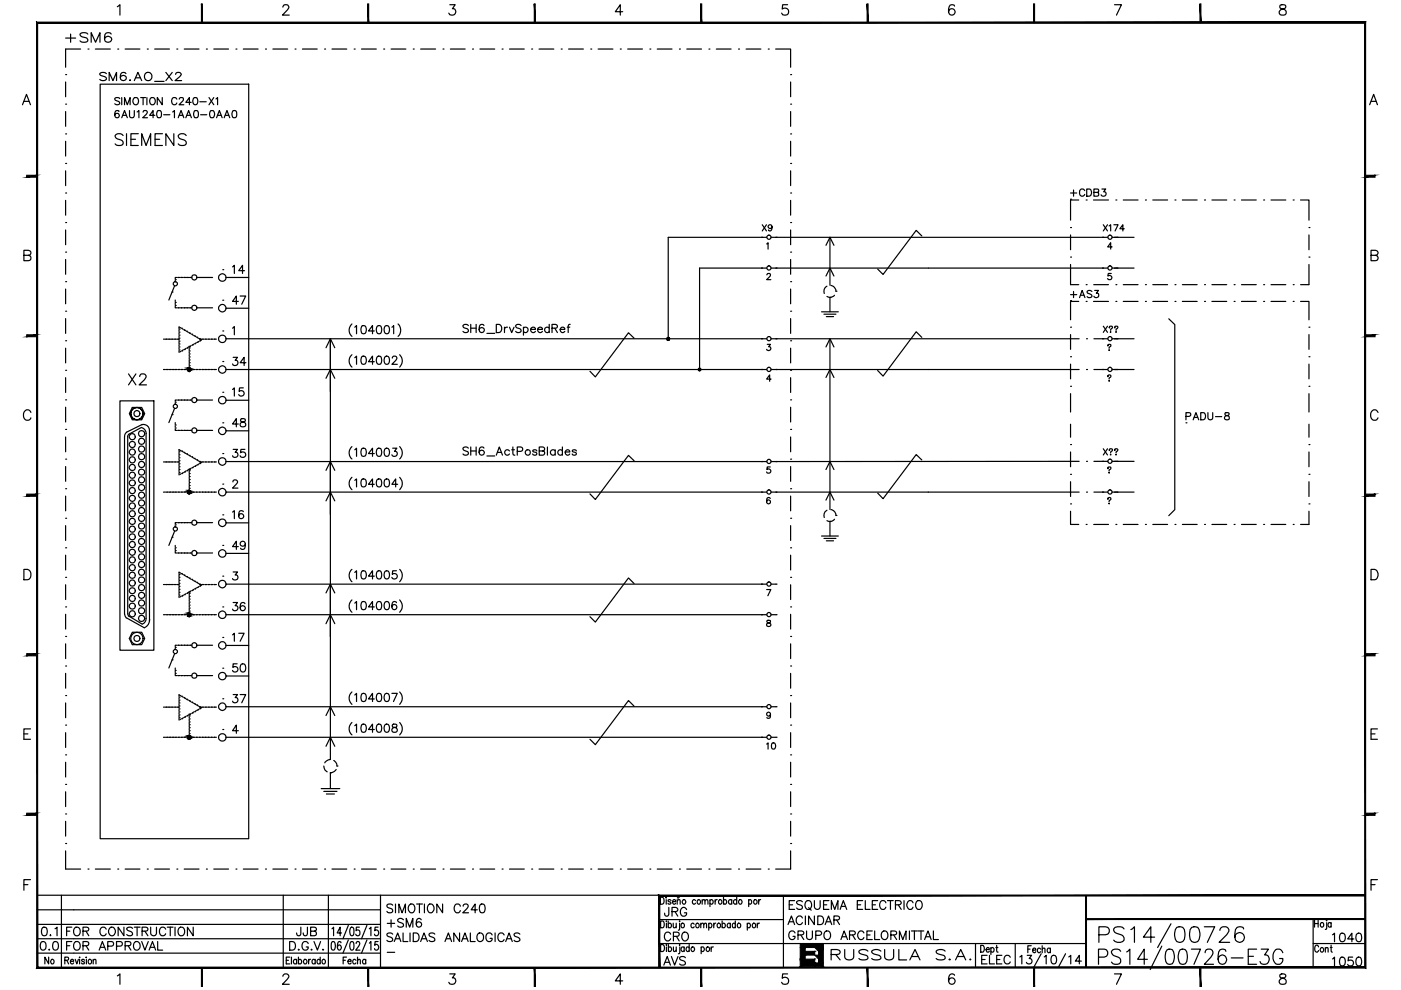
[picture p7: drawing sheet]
<svg xmlns="http://www.w3.org/2000/svg" width="297mm" height="210mm" viewBox="0 0 297 210" stroke-linecap="round" stroke-linejoin="round" font-family="sans-serif">
<!-- layer: 1 -->
<g fill="none" stroke="#000" stroke-width=".25">
<path d="M24.9 1.4l.5-.4v2.2M60 1.5l.2-.4h.8a.51 .51 0 0 1 .1 .7l-1.2 1.4h1.4M95.4 1h1.1l-.6 .8a.7 .7 0 0 1 .8 .9 .7 .7 0 0 1-1 .5l-.3-.1-.2-.3M132 2.5h-1.5l1-1.5v2.2M167 1h-1.1l-.1 .9a.78 .78 0 0 1 1.2 0 .78 .78 0 0 1-.1 1.2 .78 .78 0 0 1-1.2-.3M202.4 1.3a.68 .68 0 0 0-.9-.2 1.3 1.3 0 0 0 .2 2.1 .69 .69 0 0 0 .8-.6 .69 .69 0 0 0-.7-.8 .69 .69 0 0 0-.7 .7M236.3 1h1.5l-1.1 2.2M271.4 1.1a.5 .5 0 0 0 .2 .7 .79 .79 0 0 1 .9 .4 .79 .79 0 0 1 0 .9 .94 .94 0 0 1-1.3-.3 .9 .9 0 0 1 1.1-1 .45 .45 0 0 0 .2-.7zM4.8 22.2l.8-2.2 .9 2.2M5.1 21.5h1M290.4 22.2l.8-2.2 .8 2.2M290.7 21.5h1"/>
<path d="M5.1 54.1l1.2-.1 .2-.3v-.4l-.5-.2h-.9v2.2l1.2-.1a.59 .59 0 0 0 .2-.6 .59 .59 0 0 0-.5-.5M290.7 54.1h1a.53 .53 0 0 0 .3-.8l-.3-.2h-1v2.2h1a.58 .58 0 0 0 .3-1l-.3-.2M6.5 87.4a.8 .8 0 0 0-.9-.5 .8 .8 0 0 0-.6 .8 .97 .97 0 0 0 .2 1.1 .97 .97 0 0 0 1.1 .2l.2-.4M292.2 87.4a.8 .8 0 0 0-.9-.5 .8 .8 0 0 0-.7 .8 .97 .97 0 0 0 .2 1.1 .97 .97 0 0 0 1.1 .2l.3-.4M5.1 120.7h.7a1.18 1.18 0 0 1 .8 1.1 1.18 1.18 0 0 1-.8 1.1h-.7zM290.7 120.7h.8a1.18 1.18 0 0 1 .7 1.1 1.18 1.18 0 0 1-.7 1.1h-.8zM5.1 155.6h.8M6.5 154.5h-1.4v2.2h1.4M290.7 155.6h.8M292 154.5h-1.3v2.2h1.3M5.1 187.6h.8M6.5 186.5h-1.4v2.3"/>
<path d="M7.9 192.9h72.8M7.9 196h72.8M7.9 199h72.8M8 189.8h131.8M13 189.8v15.3M60.1 189.8v15.3M69.6 189.8v15.3M80.7 189.8v15.3M139.8 195h26.3M140 190.2a.79 .79 0 0 1 .8 .5 .79 .79 0 0 1-.2 .9l-.6 .1zM140.1 195.3a.78 .78 0 0 1 .8 .5 .78 .78 0 0 1-.3 .9h-.5zM141.3 190.2v.2z"/>
<path d="M141.3 190.7v1M141.3 195.3v.1zM141.3 195.7v1M141.7 195.9a.45 .45 0 0 1 .7 .2 .45 .45 0 0 1-.5 .6l-.2-.2M141.7 195.3v1.4M142.3 191l-.1-.2a.33 .33 0 0 0-.6 .2l.6 .3v.3a.33 .33 0 0 1-.6-.1M142.6 191.2h.6v-.4a.42 .42 0 0 0-.6 .4 .42 .42 0 0 0 .6 .4v-.1M142.7 195.7l.1 1h.4l.2-.2M143.4 195.7v1M143.6 191l.3-.3 .3 .1v.9M143.6 190.7v1M144 190.3l-.3 .1-.1-.1"/>
<path d="M144.1 195.3v.1zM144.1 195.7v1.2l-.3 .3M147.2 195.9a.45 .45 0 0 0-.8 .2 .45 .45 0 0 0 .6 .6l.2-.2M147.5 191a.45 .45 0 0 0-.8 .1 .45 .45 0 0 0 .5 .6l.3-.2M148.6 196l.3-.3 .2 .1 .1 .9M148.6 195.7v1M148.9 191l.2-.3 .3 .1 .1 .9M148.9 190.7v1M149.2 196l.3-.3 .3 .1v.9M149.5 191l.3-.3 .2 .1 .1 .9M150.3 195.9l.1-.1a.45 .45 0 0 1 .6 .4 .45 .45 0 0 1-.6 .5l-.1-.2M150.3 195.7v1.5"/>
<path d="M150.5 191a.45 .45 0 0 1 .8 .1 .45 .45 0 0 1-.5 .6l-.3-.2M150.5 190.7v1.5M151.3 195.7v1M151.6 190.7v1M151.8 195.7h-.2l-.3 .5M152 190.7h-.1l-.3 .5M153.1 195.9a.45 .45 0 0 1 .7 .2 .45 .45 0 0 1-.4 .6l-.3-.2M153.1 195.3v1.4M153.4 191l.1-.2a.42 .42 0 0 1 .6 .4 .42 .42 0 0 1-.6 .4l-.1-.1M153.4 190.2v1.5M154.8 195.9v-.1a.45 .45 0 0 0-.6 .4 .45 .45 0 0 0 .6 .5v-.2M154.8 195.7v1"/>
<path d="M155.1 191a.45 .45 0 0 0-.7 .2 .45 .45 0 0 0 .5 .5l.2-.2M155.1 190.7v1M155.9 195.9l-.1-.1a.44 .44 0 0 0-.5 .4 .44 .44 0 0 0 .5 .5l.1-.2M155.9 195.3v1.4M156.2 191a.45 .45 0 0 0-.8 .2 .45 .45 0 0 0 .6 .5l.2-.2M156.2 190.2v1.5M158.4 195.9l.2-.1a.44 .44 0 0 1 .5 .4 .44 .44 0 0 1-.5 .5l-.2-.2M158.4 195.7v1.5M158.7 191l.1-.2a.42 .42 0 0 1 .6 .4 .42 .42 0 0 1-.6 .4l-.1-.1M158.7 190.7v1.5M160.6 195.7v1M160.9 190.7v1"/>
<path d="M161 195.7l-.3 .1-.1 .4M161.3 190.7h-.2l-.2 .5M166.1 189.9v15.2M278.4 194.8v10.3M278.7 195.1v1.5M278.7 195.8h.8M279.5 195.1v1.5M281.2 195.2h.1zM281.3 195.6v1.2l-.3 .2M282.2 195.8l-.1-.1a.44 .44 0 0 0-.6 .4 .44 .44 0 0 0 .6 .4l.1-.1M282.2 195.6v1M290.7 187.6h.8"/>
<path d="M292 186.5h-1.3v2.3M7.9 202.1h72.8M10.3 202.9v1.5l-.8-1.5v1.5M13.7 203.6l.8-.1v-.4l-.8-.2v1.5M14.2 203.6l.3 .8M14.9 203.8h.7v-.3a.44 .44 0 0 0-.7 .4 .44 .44 0 0 0 .6 .4l.1-.1M15.9 203.4l.4 1 .3-1M16.9 202.9v.2zM16.9 203.4v1M17.9 203.6a.31 .31 0 0 0-.3-.2 .31 .31 0 0 0-.3 .2l.6 .5-.2 .3-.4-.1v-.1M18.2 203h.2zM18.3 203.4v1"/>
<path d="M19.8 203.7l.3-.3 .2 .1v.9M19.8 203.4v1M24.9 206.9l.5-.4v2.2M60 207l.4-.5 .6 .1a.46 .46 0 0 1 .1 .7l-1.2 1.4h1.4M60.7 203.6h.5M61.5 202.9h-.8v1.5h.8M61.8 202.9v1.5M62.9 203.6a.45 .45 0 0 0-.8 .2 .45 .45 0 0 0 .6 .6l.2-.2M62.9 203.4v1M63.3 203.6a.45 .45 0 0 1 .7 .2 .45 .45 0 0 1-.5 .6l-.2-.2M63.3 202.9v1.5M65.4 203.4v1"/>
<path d="M65.9 203.4l-.3 .1-.2 .3M66.8 203.6a.45 .45 0 0 0-.7 .2 .45 .45 0 0 0 .5 .6l.2-.2M66.8 203.4v1M67.9 203.6a.45 .45 0 0 0-.8 .2 .45 .45 0 0 0 .5 .6l.3-.2M67.9 202.9v1.5M72.8 203.6h.4M73.5 202.9h-.7v1.5M73.8 203.8h.7l-.1-.3a.44 .44 0 0 0-.6 .4 .44 .44 0 0 0 .5 .4l.2-.1M75.5 203.6a.45 .45 0 0 0-.8 .2 .45 .45 0 0 0 .5 .6l.3-.2M75.8 203.7l.3-.3 .3 .1v.9M75.8 202.9v1.5M77.5 203.6a.45 .45 0 0 0-.7 .2 .45 .45 0 0 0 .5 .6l.2-.2"/>
<path d="M77.5 203.4v1M95.4 206.5h1.1l-.6 .8a.7 .7 0 0 1 .8 .8 .7 .7 0 0 1-1 .6l-.3-.1-.2-.3M132 208h-1.5l1-1.5v2.2M139.8 200.1h90.5M140.1 200.3a.75 .75 0 0 1 .8 .7 .75 .75 0 0 1-.8 .7zM141.3 200.3v.1zM141.3 200.8v.9M141.7 201l.1-.2a.45 .45 0 0 1 .6 .4 .45 .45 0 0 1-.6 .5l-.1-.2M141.7 200.3v1.4M142.8 200.8v.9h.3l.3-.2M143.4 200.8v.9M144.1 200.3v.1z"/>
<path d="M144.1 200.8v1.2l-.3 .2M145.1 201l-.2-.2a.44 .44 0 0 0-.5 .4 .44 .44 0 0 0 .5 .5l.2-.2M145.1 200.8v.9M146.1 201l-.1-.2a.45 .45 0 0 0-.6 .4 .45 .45 0 0 0 .6 .5l.1-.2M146.1 200.3v1.4M148.7 201v-.2a.45 .45 0 0 1 .6 .4 .45 .45 0 0 1-.6 .5v-.2M148.7 200.8v1.4M150.8 200.8v.9M151.2 200.8h-.3l-.1 .4M167 206.5h-1.1l-.1 .9a.78 .78 0 0 1 1.2 0 .78 .78 0 0 1-.1 1.2 .78 .78 0 0 1-1.2-.3M202.4 206.8a.63 .63 0 0 0-.6-.3 .63 .63 0 0 0-.6 .4 1.24 1.24 0 0 0 .5 1.8 .69 .69 0 0 0 .8-.7 .69 .69 0 0 0-.7-.7 .69 .69 0 0 0-.7 .7M206.8 200.1v5"/>
<path d="M207.9 200.4a.78 .78 0 0 1 .8 .5 .78 .78 0 0 1-.2 .9l-.6 .1zM209.1 201.3h.6v-.3a.45 .45 0 0 0-.6 .4 .45 .45 0 0 0 .6 .4v-.1M210.1 201.1a.45 .45 0 0 1 .7 .2 .45 .45 0 0 1-.5 .6l-.2-.2M210.1 200.9v1.5M211.1 200.9h.5M211.3 200.4v1.2l.3 .3M215.3 200.1v5M217.9 201.2h.5M218.6 200.5h-.7v1.5M218.9 201.5h.7l-.1-.4a.44 .44 0 0 0-.6 .4 .44 .44 0 0 0 .6 .4l.1-.1M220.6 201.2l-.1-.1a.44 .44 0 0 0-.6 .4 .44 .44 0 0 0 .6 .4l.1-.1M221 201.3l.2-.3 .3 .1 .1 .9"/>
<path d="M221 200.5v1.5M222.7 201.2l-.1-.1a.44 .44 0 0 0-.6 .4 .44 .44 0 0 0 .6 .4l.1-.1M222.7 201v1M236.3 206.5h1.5l-1.1 2.2M271.4 206.6a.47 .47 0 0 0 .2 .7 .79 .79 0 0 1 .9 .3 .79 .79 0 0 1 0 1 .94 .94 0 0 1-1.3-.3 .9 .9 0 0 1 1.1-1l.2-.1 .1-.4a.85 .85 0 0 0-1.2-.2zM278.4 200.1h11.1M279.6 200.8a.42 .42 0 0 0-.6-.4 .42 .42 0 0 0-.2 .6v.3a.42 .42 0 0 0 .2 .6 .42 .42 0 0 0 .6-.4M281 201.2l.2-.3 .3 .1 .1 .9M281 200.9v1M282.1 200.9h.3M282.2 200.4v1.2l.3 .3"/>
<circle cx="144.7" cy="196.2" r=".45"/>
<circle cx="145" cy="191.2" r=".44"/>
<circle cx="147.9" cy="196.2" r=".45"/>
<circle cx="148.2" cy="191.2" r=".44"/>
<circle cx="152.4" cy="196.2" r=".45"/>
<circle cx="152.7" cy="191.2" r=".45"/>
<circle cx="156.7" cy="196.2" r=".45"/>
<circle cx="157" cy="191.2" r=".44"/>
<circle cx="159.9" cy="196.2" r=".45"/>
<circle cx="160.2" cy="191.2" r=".45"/>
<circle cx="280.3" cy="196" r=".45"/>
<circle cx="11.1" cy="203.8" r=".44"/>
<circle cx="19.1" cy="203.8" r=".45"/>
<circle cx="64.7" cy="203.8" r=".44"/>
<circle cx="68.6" cy="203.8" r=".45"/>
<circle cx="146.9" cy="201.2" r=".44"/>
<circle cx="150.1" cy="201.2" r=".45"/>
<circle cx="280.3" cy="201.3" r=".44"/>
</g>
<g fill="#000" stroke="#000" stroke-width=".21">
<path d="M42.7 .8v4h.2zM42.7 .8h.2v4z"/>
<path d="M78 .8v4h.2zM78 .8h.2v4z"/>
<path d="M113.3 .8v4h.2zM113.3 .8h.2v4z"/>
<path d="M148.5 .8v4h.3zM148.5 .8h.3v4z"/>
<path d="M183.8 .8v4h.3zM183.8 .8h.3v4z"/>
<path d="M219.1 .8v4h.3zM219.1 .8h.3v4z"/>
<path d="M254.4 .8v4h.2zM254.4 .8h.2v4z"/>
<path d="M5.7 37.2v.4l2-.4zM5.7 37.6l2-.4v.4z"/>
<path d="M289.5 37.2v.4l2-.4zM289.5 37.6l2-.4v.4z"/>
<path d="M5.7 71v.4l2-.4zM5.7 71.4l2-.4v.4z"/>
<path d="M289.5 71v.4l2-.4zM289.5 71.4l2-.4v.4z"/>
<path d="M5.7 104.8v.4l2-.4zM5.7 105.2l2-.4v.4z"/>
<path d="M289.5 104.8v.4l2-.4zM289.5 105.2l2-.4v.4z"/>
<path d="M5.7 138.6v.5l2-.5zM5.7 139.1l2-.5v.5z"/>
<path d="M289.5 138.6v.5l2-.5zM289.5 139.1l2-.5v.5z"/>
<path d="M5.7 172.4v.5l2-.5zM5.7 172.9l2-.5v.5z"/>
<path d="M289.5 172.4v.5l2-.5zM289.5 172.9l2-.5v.5z"/>
<path d="M230.3 194.8v.2l59.2-.2zM230.3 195l59.2-.2v.2z"/>
<path d="M230.2 189.9l.2 15.2v-15.2zM230.2 189.9l.2 15.2h-.2z"/>
<path d="M139.9 190h149.6v-.2zM139.6 189.8h149.9l-149.6 .2zM139.6 189.8l.3 15.3v-15.1zM139.6 189.8l.3 15.3h-.3z"/>
<path d="M7.8 4.7v200.6l.2-.3zM7.8 4.7l.2 .2v200.1zM7.8 4.7l.2 .2 281.5-.2zM8 4.9l281.5-.2-.2 .2zM289.5 4.7l-.2 .2 .2 200.4zM289.3 4.9l.2 200.4-.2-.3zM7.8 205.3h281.7l-.2-.3zM7.8 205.3l.2-.3h281.3z"/>
<path d="M42.7 205.2v4h.2zM42.7 205.2h.2v4z"/>
<path d="M78 205.2v4h.2zM78 205.2h.2v4z"/>
<path d="M113.3 205.2v4h.2zM113.3 205.2h.2v4z"/>
<path d="M148.5 205.2v4h.3zM148.5 205.2h.3v4z"/>
<path d="M183.8 205.2v4h.3zM183.8 205.2h.3v4z"/>
<path d="M219.1 205.2v4h.3zM219.1 205.2h.3v4z"/>
<path d="M254.4 205.2v4h.2zM254.4 205.2h.2v4z"/>
</g>
<!-- layer: DIBUJO -->
<g fill="none" stroke="#000" stroke-width=".25">
<path d="M176.2 202.4l1.7-.1a.47 .47 0 0 0 .2-.4 .47 .47 0 0 0-.2-.4l-1.7-.2v2.2M177.2 202.4l.9 1.1M179.1 201.3v1.6a1.05 1.05 0 0 0 1 .6 1.05 1.05 0 0 0 .9-.6v-1.6M184 201.7a1.42 1.42 0 0 0-1.9 0 .58 .58 0 0 0 .6 .6l.8 .2a.6 .6 0 0 1 .5 .7 1.58 1.58 0 0 1-1.9 0M186.8 201.7a1.5 1.5 0 0 0-2 0v.2a1.94 1.94 0 0 0 1.7 .7l.3 .3v.3a1.66 1.66 0 0 1-2 0M187.6 201.3v1.6a1.05 1.05 0 0 0 .9 .6 1.05 1.05 0 0 0 1-.6v-1.6M190.6 201.3v2.2h1.6M192.9 203.5l1.1-2.2 1.1 2.2M193.3 202.8h1.4M200.4 201.7a1.42 1.42 0 0 0-1.9 0 .58 .58 0 0 0 .5 .6l.8 .2a.6 .6 0 0 1 .6 .7 1.58 1.58 0 0 1-1.9 0M201.4 203.3l-.2 .1h.3M202.6 203.5l1.1-2.2 1.1 2.2"/>
<path d="M203 202.8h1.4M205.7 203.3l-.1 .1h.3"/>
</g>
<!-- layer: 2 -->
<g fill="none" stroke="#000" stroke-width=".25">
<path d="M37.2 59.3h.1M37.2 59.4v.4M37.5 58.8h-.3v.3M37.7 58.8h.1M37.8 58.8h.3M38.3 58.8h.1M38.4 58.8h.4M38.9 58.8h.1M39.1 58.8h.3M39.5 58.8h.1M39.7 58.8h.3M40.2 58.8h.1"/>
<path d="M40.3 58.8h.4M161.5 50.3h-19.8v21.5M161.5 56.8h-13.2v21.5M164.5 50.3h69.3M164.5 56.8h69.3M175.1 58.5l.9-1.7 .8 1.7M175.1 52l.9-1.7 .8 1.7M176 50.3v10.2M195.4 50l-1.1-1.2-7.1 9.4-1.1-1.1M236.3 50.3h4.1M236.3 56.8h4.1M34.7 71.9h.2"/>
<path d="M34.7 78.3h.4M35.1 71.9h.1M35.2 71.9h.3M35.2 78.3h.1M35.4 78.3h.3M35.7 71.9h.1M35.8 71.9h.4M35.9 78.3h.1M36 78.3h.4M36.3 71.9h.1M36.5 71.9h.3M36.5 78.3h.1"/>
<path d="M36.6 78.3h.4M36.9 71.9h.1M37 60.6l-1.2 3M37.1 78.3h.1M37.1 71.9h.3M37.2 64.9v.4h.3M37.2 64.8h.1M37.2 64.1h.1M37.2 63.6v.4M37.2 64.3v.3M37.3 78.3h.3M37.6 71.9h.1"/>
<path d="M37.7 65.3h.1M37.7 78.3h.1M37.7 71.9h.3M37.8 65.3h.3M37.9 78.3h.3M38 69.8h.1M38 70.4h.1M38 71.1h.1M38 71.7h.1M38 72.3h.1M38 72.9h.1M38 73.6h.1"/>
<path d="M38 74.2h.1M38 70v.3M38 70.6v.3M38 71.2v.3M38 71.8v.4M38 72.5v.3M38 73.1v.3M38 73.7v.3M38 74.4v.3M38.3 65.3h.1M38.3 69.5l-.3-.2v.4M38.3 74.5l-.2 .1"/>
<path d="M38.4 78.3h.1M38.4 69.6h.1M38.4 65.3h.4M38.5 74.4h.1M38.6 78.3h.2M38.6 69.7l.2 .1M38.9 74.2l-.3 .1M38.9 65.3h.1M39 69.9h.1M39 78.3h.1M39.1 74.1h.1M39.1 65.3h.3"/>
<path d="M39.1 70l.3 .1M39.2 78.3h.3M39.4 73.9l-.2 .1M39.5 65.3h.1M39.5 70.2h.1M39.6 73.8h.1M39.7 78.3h.1M39.7 70.3l.2 .2M39.7 65.3h.3M39.8 78.3h.3M39.9 78h.2a.39 .39 0 0 1 .3 .2 .39 .39 0 0 1-.1 .4l-.2 .2-.2-.2zM40 73.6l-.3 .1"/>
<path d="M40.1 70.6h.1M40.1 73.8h.1M40.1 74.4h.1M40.1 75h.1M40.1 75.7h.1M40.1 76.3h.1M40.1 76.9h.1M40.1 77.5h.1M40.1 73.4v.2M40.1 73.9v.4M40.1 74.6v.3M40.1 75.2v.3"/>
<path d="M40.1 75.8v.3M40.1 76.4v.4M40.1 77.1v.3M40.1 77.7v.3M40.2 65.3h.1M40.2 73.5h.1M40.2 70.6l.3 .2M40.2 78.3h.1M40.3 65.3h.4M40.4 78.3h.4M40.5 73.3l-.2 .1M40.6 70.9h.1"/>
<path d="M40.7 73.2h.1M40.8 70.9l.2 .2M40.9 78.3h.1M41 78.3h.3M41.1 73l-.3 .1M41.1 71.2h.1M41.3 72.9h.1M41.3 71.2l.3 .2M41.5 78.3h.1M41.6 72.7l-.2 .1M41.7 71.5h.1M41.7 78.3h.3"/>
<path d="M41.8 72.6h.1M41.8 71.6l.3 .1M42.1 78.3h.1M42.2 72.4l-.3 .1M42.2 71.8h.1M42.3 72.3h.1M42.3 71.9h.4M42.3 78.3h.3M42.4 71.9l.3 .2-.2 .1M42.8 78.3h.1M42.8 71.9h.1M42.9 78.3h.4"/>
<path d="M43 71.9h.3M43.4 78.3h.1M43.5 71.9h.1M43.5 78.3h.4M43.6 71.9h.3M44 78.3h.1M44.1 71.9h.1M44.2 78.3h.3M44.3 71.9h.3M44.6 78.3h.1M44.7 71.9h.1M44.8 78.3h.3"/>
<path d="M44.9 71.9h.3M45.3 78.3h.1M45.4 71.9h.1M45.5 78.3h.4M45.5 71.9h.4M52.7 78.3h108.8M52.7 71.8h108.8M69.1 73.7l.9-1.9 1 1.9M70 71.8v89.2a1.49 1.49 0 0 0-1.1 .7M134.4 71.7l-1.1-1.1-7.1 9.3-1.1-1.2M164.5 78.3h64.3M164.5 71.8h64.3"/>
<path d="M174.2 66.1h3.5M174.7 66.6h2.5M175.1 73.6l.9-1.8 .8 1.8M175.2 67.1h1.5M175.3 60.7a1.17 1.17 0 0 0-.5 1.5M176 63.1v3M176 71.8v36.2M176.2 60.5a1.2 1.2 0 0 1 1 1.3M176.9 62.6a1.27 1.27 0 0 1-1.6 .3M177.2 61.8h.1M195.4 71.5l-1.1-1.2-7.1 9.4-1.1-1.1M230.4 71.8h.1"/>
<path d="M230.4 78.3h.1M231.9 78.3h1.9M231.9 71.8h1.9M236.3 78.3h4.1M236.3 71.8h4.1M34.7 97.9h.2M35.1 97.9h.1M35.2 97.9h.3M35.7 97.9h.1M35.8 97.9h.4M36.3 97.9h.1M36.5 97.9h.3"/>
<path d="M36.9 97.9h.1M37 86.6l-1.2 3M37.1 97.9h.3M37.2 85.3h.1M37.2 90.9v.4h.3M37.2 90.7h.1M37.2 90.1h.1M37.2 85.5v.3M37.2 89.6v.4M37.2 90.3v.3M37.5 84.8h-.3v.3M37.6 97.9h.1"/>
<path d="M37.7 84.8h.1M37.7 91.3h.1M37.7 97.9h.3M37.8 84.8h.3M37.8 91.3h.3M38 95.8h.1M38 96.4h.1M38 97.1h.1M38 97.7h.1M38 98.3h.1M38 99h.1M38 99.6h.1"/>
<path d="M38 96v.3M38 96.6v.3M38 97.2v.3M38 97.9v.3M38 98.5v.3M38 99.1v.3M38 99.7v.3M38.3 84.8h.1M38.3 91.3h.1M38.3 95.5l-.3-.2v.4M38.4 95.6h.1M38.4 84.8h.4"/>
<path d="M38.4 91.3h.4M38.6 95.7l.2 .1M38.9 84.8h.1M38.9 91.3h.1M39 95.9h.1M39.1 84.8h.3M39.1 91.3h.3M39.1 96l.3 .2M39.4 99.9l-.2 .1M39.5 84.8h.1M39.5 91.3h.1M39.5 96.2h.1"/>
<path d="M39.6 99.8h.1M39.7 96.3l.2 .2M39.7 84.8h.3M39.7 91.3h.3M40 99.6l-.3 .1M40.1 96.5h.1M40.1 99.8h.1M40.1 99.4v.2M40.1 99.9v.4M40.2 84.8h.1M40.2 91.3h.1M40.2 99.5h.1"/>
<path d="M40.2 96.6l.3 .2M40.3 84.8h.4M40.3 91.3h.4M40.5 99.3l-.2 .1M40.6 96.8h.1M40.7 99.2h.1M40.8 96.9l.2 .2M41.1 99l-.3 .1M41.1 97.2h.1M41.3 98.9h.1M41.3 97.3l.3 .1M41.6 98.7l-.2 .1"/>
<path d="M41.7 97.5h.1M41.8 98.6h.1M41.8 97.6l.3 .1M42.2 98.4l-.3 .1M42.2 97.8h.1M42.3 98.3h.1M42.3 97.9h.4M42.4 97.9l.3 .2-.2 .1M42.8 97.9h.1M43 97.9h.3M43.5 97.9h.1M43.6 97.9h.3"/>
<path d="M44.1 97.9h.1M44.3 97.9h.3M44.7 97.9h.1M44.9 97.9h.3M45.4 97.9h.1M45.5 97.9h.4M52.7 97.9h108.8M69.1 80.2l.9-1.9 1 1.9M69.1 99.7l.9-1.8 1 1.8M134.4 97.7l-1.1-1.2-7.1 9.4-1.1-1.2M175.1 80l.9-1.7 .8 1.7M175.1 99.6l.9-1.7 .8 1.7"/>
<path d="M195.4 97.5l-1.1-1.1-7.1 9.3-1.1-1.2M228.8 97.8l-64.3 .1M230.4 97.8h.1M231.9 97.8h1.9M236.3 97.8h4.1M34.7 104.3h.4M35.2 104.3h.1M35.4 104.3h.3M35.9 104.3h.1M36 104.3h.4M36.5 104.3h.1M36.6 104.3h.4"/>
<path d="M37 112.6l-1.2 3M37.1 104.3h.1M37.2 111.3h.1M37.2 116.9v.3h.3M37.2 116.7h.1M37.2 116.1h.1M37.2 111.4v.3M37.2 115.6v.4M37.2 116.3v.3M37.3 104.3h.3M37.5 110.8h-.3v.3M37.7 110.8h.1"/>
<path d="M37.7 117.2h.1M37.7 104.3h.1M37.8 110.8h.3M37.8 117.2h.3M37.9 104.3h.3M38 100.2h.1M38 100.4v.3M38.3 110.8h.1M38.3 117.2h.1M38.3 100.5l-.2 .1M38.4 104.3h.1M38.4 110.8h.4"/>
<path d="M38.4 117.2h.4M38.5 100.4h.1M38.6 104.3h.2M38.9 100.2l-.3 .1M38.9 110.8h.1M38.9 117.2h.1M39 104.3h.1M39.1 100.1h.1M39.1 110.8h.3M39.1 117.2h.3M39.2 104.3h.3M39.5 110.8h.1"/>
<path d="M39.5 117.2h.1M39.7 104.3h.1M39.7 110.8h.3M39.7 117.2h.3M39.8 104.3h.3M39.9 104h.2a.46 .46 0 0 1 .3 .6l-.3 .2-.2-.2zM40.1 100.4h.1M40.1 101h.1M40.1 101.7h.1M40.1 102.3h.1M40.1 102.9h.1M40.1 103.5h.1"/>
<path d="M40.1 100.6v.3M40.1 101.2v.3M40.1 101.8v.3M40.1 102.5v.3M40.1 103.1v.3M40.1 103.7v.3M40.2 110.8h.1M40.2 117.2h.1M40.2 104.3h.1M40.3 110.8h.4M40.3 117.2h.4M40.4 104.3h.4"/>
<path d="M40.9 104.3h.1M41 104.3h.3M41.5 104.3h.1M41.7 104.3h.3M42.1 104.3h.1M42.3 104.3h.3M42.8 104.3h.1M42.9 104.3h.4M43.4 104.3h.1M43.5 104.3h.4M44 104.3h.1M44.2 104.3h.3"/>
<path d="M44.6 104.3h.1M44.8 104.3h.3M45.3 104.3h.1M45.5 104.3h.4M52.7 104.3h108.8M69.1 106.2l.9-1.9 1 1.9M164.5 104.3h64.3M174.2 113.7h3.5M174.7 114.2h2.5M175.1 106l.9-1.7 .8 1.7M175.2 114.7h1.5M175.3 108.2a1.2 1.2 0 0 0-.5 1.5"/>
<path d="M176 110.6v3.1M176.2 108.1a1.2 1.2 0 0 1 1 1.2M176.9 110.1a1.21 1.21 0 0 1-1.6 .3M177.2 109.3h.1M230.4 104.3h.1M231.9 104.3h1.9M236.3 104.3h4.1M34.7 123.9h.2M34.7 130.3h.4M35.1 123.9h.1M35.2 123.9h.3M35.2 130.3h.1"/>
<path d="M35.4 130.3h.3M35.7 123.9h.1M35.8 123.9h.4M35.9 130.3h.1M36 130.3h.4M36.3 123.9h.1M36.5 123.9h.3M36.5 130.3h.1M36.6 130.3h.4M36.9 123.9h.1M37 138.6l-1.2 3M37.1 130.3h.1"/>
<path d="M37.1 123.9h.3M37.2 137.3h.1M37.2 137.4v.3M37.3 130.3h.3M37.5 136.8h-.3v.3M37.6 123.9h.1M37.7 136.8h.1M37.7 130.3h.1M37.7 123.9h.3M37.8 136.8h.3M37.9 130.3h.3M38 121.8h.1"/>
<path d="M38 122.4h.1M38 123h.1M38 123.7h.1M38 124.3h.1M38 125h.1M38 125.6h.1M38 126.2h.1M38 121.9v.4M38 122.6v.3M38 123.2v.3M38 123.9v.2M38 124.5v.3"/>
<path d="M38 125.1v.3M38 125.7v.4M38 126.4v.3M38.3 136.8h.1M38.3 121.5l-.3-.2v.4M38.3 126.5l-.2 .1M38.4 130.3h.1M38.4 121.6h.1M38.4 136.8h.4M38.5 126.4h.1M38.6 130.3h.2M38.6 121.7l.2 .1"/>
<path d="M38.9 126.2l-.3 .1M38.9 136.8h.1M39 121.9h.1M39 130.3h.1M39.1 126.1h.1M39.1 136.8h.3M39.1 122l.3 .2M39.2 130.3h.3M39.4 125.9l-.2 .1M39.5 136.8h.1M39.5 122.2h.1M39.6 125.8h.1"/>
<path d="M39.7 130.3h.1M39.7 122.3l.2 .2M39.7 136.8h.3M39.8 130.3h.3M39.9 130l.2-.1a.45 .45 0 0 1 .3 .5 .45 .45 0 0 1-.3 .4l-.3-.2zM40 125.6l-.3 .1M40.1 122.5h.1M40.1 125.8h.1M40.1 126.4h.1M40.1 127h.1M40.1 127.7h.1M40.1 128.3h.1"/>
<path d="M40.1 128.9h.1M40.1 129.6h.1M40.1 125.4v.2M40.1 125.9v.4M40.1 126.6v.3M40.1 127.2v.3M40.1 127.8v.3M40.1 128.5v.3M40.1 129.1v.3M40.1 129.7v.2M40.2 136.8h.1M40.2 125.5h.1"/>
<path d="M40.2 122.6l.3 .2M40.2 130.3h.1M40.3 136.8h.4M40.4 130.3h.4M40.5 125.3l-.2 .1M40.6 122.8h.1M40.7 125.2h.1M40.8 122.9l.2 .2M40.9 130.3h.1M41 130.3h.3M41.1 125l-.3 .1M41.1 123.2h.1"/>
<path d="M41.3 124.9h.1M41.3 123.3l.3 .1M41.5 130.3h.1M41.6 124.7l-.2 .1M41.7 123.5h.1M41.7 130.3h.3M41.8 124.6h.1M41.8 123.6l.3 .1M42.1 130.3h.1M42.2 124.4l-.3 .1M42.2 123.8h.1M42.3 124.3h.1"/>
<path d="M42.3 123.9h.4M42.3 130.3h.3M42.4 123.9l.3 .2-.2 .1M42.8 130.3h.1M42.8 123.9h.1M42.9 130.3h.4M43 123.9h.3M43.4 130.3h.1M43.5 123.9h.1M43.5 130.3h.4M43.6 123.9h.3M44 130.3h.1"/>
<path d="M44.1 123.9h.1M44.2 130.3h.3M44.3 123.9h.3M44.6 130.3h.1M44.7 123.9h.1M44.8 130.3h.3M44.9 123.9h.3M45.3 130.3h.1M45.4 123.9h.1M45.5 130.3h.4M45.5 123.9h.4M52.7 130.3h108.8"/>
<path d="M52.7 123.9h108.8M69.1 132.2l.9-1.9 1 1.9M69.1 125.7l.9-1.8 1 1.8M134.4 123.7l-1.1-1.2-7.1 9.4-1.1-1.1M34.7 149.9h.2M34.7 156.3h.4M35.1 149.9h.1M35.2 149.9h.3M35.2 156.3h.1M35.4 156.3h.3M35.7 149.9h.1M35.8 149.9h.4"/>
<path d="M35.9 156.3h.1M36 156.3h.4M36.3 149.9h.1M36.5 149.9h.3M36.5 156.3h.1M36.6 156.3h.4M36.9 149.9h.1M37.1 156.3h.1M37.1 149.9h.3M37.2 142.9v.3h.3M37.2 142.8h.1M37.2 142.1h.1"/>
<path d="M37.2 141.6v.4M37.2 142.3v.3M37.3 156.3h.3M37.6 149.9h.1M37.7 143.2h.1M37.7 156.3h.1M37.7 149.9h.3M37.8 143.2h.3M37.9 156.3h.3M38 147.8h.1M38 148.4h.1M38 149h.1"/>
<path d="M38 149.7h.1M38 150.3h.1M38 150.9h.1M38 151.6h.1M38 152.2h.1M38 148v.3M38 148.6v.3M38 149.2v.3M38 149.8v.3M38 150.5v.3M38 151.1v.3M38 151.7v.3"/>
<path d="M38 152.3v.4M38.3 143.2h.1M38.3 147.5l-.3-.2v.3M38.3 152.5l-.2 .1M38.4 156.3h.1M38.4 147.6h.1M38.4 143.2h.4M38.5 152.4h.1M38.6 156.3h.2M38.6 147.7l.2 .1M38.9 152.2l-.3 .1M38.9 143.2h.1"/>
<path d="M39 147.9h.1M39 156.3h.1M39.1 152.1h.1M39.1 143.2h.3M39.1 148l.3 .2M39.2 156.3h.3M39.4 151.9l-.2 .1M39.5 143.2h.1M39.5 148.2h.1M39.6 151.8h.1M39.7 156.3h.1M39.7 148.3l.2 .1"/>
<path d="M39.7 143.2h.3M39.8 156.3h.3M39.9 156l.2-.1a.45 .45 0 0 1 .3 .5 .45 .45 0 0 1-.3 .4l-.3-.2zM40 151.6l-.3 .1M40.1 148.5h.1M40.1 151.8h.1M40.1 152.4h.1M40.1 153.1h.1M40.1 153.7h.1M40.1 154.3h.1M40.1 154.9h.1M40.1 155.6h.1"/>
<path d="M40.1 151.4v.2M40.1 152v.3M40.1 152.6v.3M40.1 153.2v.3M40.1 153.8v.3M40.1 154.5v.3M40.1 155.1v.3M40.1 155.7v.2M40.2 143.2h.1M40.2 151.5h.1M40.2 148.6l.3 .2M40.2 156.3h.1"/>
<path d="M40.3 143.2h.4M40.4 156.3h.4M40.5 151.3l-.2 .1M40.6 148.9h.1M40.7 151.2h.1M40.8 148.9l.2 .2M40.9 156.3h.1M41 156.3h.3M41.1 150.9l-.3 .2M41.1 149.2h.1M41.3 150.9h.1M41.3 149.3l.3 .1"/>
<path d="M41.5 156.3h.1M41.6 150.7l-.2 .1M41.7 149.5h.1M41.7 156.3h.3M41.8 150.6h.1M41.8 149.5l.3 .2M42.1 156.3h.1M42.2 150.4l-.3 .1M42.2 149.8h.1M42.3 150.3h.1M42.3 149.9h.4M42.3 156.3h.3"/>
<path d="M42.4 149.9l.3 .2-.2 .1M42.8 156.3h.1M42.8 149.9h.1M42.9 156.3h.4M43 149.9h.3M43.4 156.3h.1M43.5 149.9h.1M43.5 156.3h.4M43.6 149.9h.3M44 156.3h.1M44.1 149.9h.1M44.2 156.3h.3"/>
<path d="M44.3 149.9h.3M44.6 156.3h.1M44.7 149.9h.1M44.8 156.3h.3M44.9 149.9h.3M45.3 156.3h.1M45.4 149.9h.1M45.5 156.3h.4M45.5 149.9h.4M52.7 156.3h108.8M52.7 149.8h108.8M69.1 158.2l.9-1.9 1 1.9"/>
<path d="M69.1 151.7l.9-1.9 1 1.9M134.4 149.7l-1.1-1.2-7.1 9.4-1.1-1.2M68.1 167.2h3.9M68.7 162.4a1.27 1.27 0 0 0 .7 1.2M68.7 167.8h2.7M69.2 168.3h1.7M70.8 161.2a1.35 1.35 0 0 1 .6 1.2M71.3 163.1a1.48 1.48 0 0 1-1.3 .8v3.3M71.4 162.4h.1M170.7 200.9v.8M170.7 202.5v.9"/>
<circle cx="163" cy="56.8" r=".44"/>
<circle cx="163" cy="50.3" r=".44"/>
<circle cx="235.3" cy="50.3" r=".44"/>
<circle cx="235.3" cy="56.8" r=".44"/>
<circle cx="37.2" cy="60.2" r=".44"/>
<circle cx="163" cy="78.3" r=".44"/>
<circle cx="163" cy="71.8" r=".44"/>
<circle cx="235.3" cy="71.8" r=".44"/>
<circle cx="235.3" cy="78.3" r=".44"/>
<circle cx="37.2" cy="86.2" r=".44"/>
<circle cx="163" cy="97.8" r=".44"/>
<circle cx="235.3" cy="97.8" r=".44"/>
<circle cx="37.2" cy="112.1" r=".44"/>
<circle cx="163" cy="104.3" r=".44"/>
<circle cx="235.3" cy="104.3" r=".44"/>
<circle cx="37.2" cy="138.1" r=".44"/>
<circle cx="163" cy="130.3" r=".44"/>
<circle cx="163" cy="123.8" r=".44"/>
<circle cx="163" cy="149.8" r=".44"/>
<circle cx="163" cy="156.3" r=".44"/>
</g>
<g fill="#000" stroke="#000" stroke-width=".21">
<path d="M39.8 78.6h.6zM39.8 104.6h.6zM39.8 130.6h.6zM39.8 156.6h.6zM172.7 202.5h.9v.9zM172.7 200.9h.9v.8z"/>
<path d="M39.9 78l-.1 .2h.6zM39.9 78l.5 .2z"/>
<path d="M39.8 78.2v.1h.6zM39.8 78.2h.6v.1z"/>
<path d="M39.8 78.3v.3h.6zM39.8 78.3h.6v.3z"/>
<path d="M39.8 78.6h.5zM39.9 78.6h.4l-.2 .2z"/>
<path d="M39.9 78h.4zM40 78h.3z"/>
<path d="M141.5 71.6l-.1 .2h.3zM141.4 71.8h.3l-.2 .3zM141.7 71.8l-.2 .3 .2 .1z"/>
<path d="M141.7 71.8v.4l.2-.1zM141.7 71.8h.3l-.1 .3z"/>
<path d="M141.9 71.6l-.2 .2h.3zM141.7 71.5l.2 .1-.2 .2zM141.5 71.6l.2 .2v-.3z"/>
<path d="M148.1 78.1l-.1 .2h.3zM148 78.3h.3l-.2 .3zM148.1 78.6h.2v-.3z"/>
<path d="M148.3 78.3v.3h.2zM148.3 78.3h.3l-.1 .3z"/>
<path d="M148.5 78.1l-.2 .2h.3zM148.3 78l.2 .1-.2 .2zM148.1 78.1l.2 .2v-.3z"/>
<path d="M39.9 104l-.1 .2h.6zM39.9 104h.4l.1 .2z"/>
<path d="M39.8 104.2v.1h.6zM39.8 104.2h.6v.1z"/>
<path d="M39.8 104.3v.3h.6zM39.8 104.3h.6v.3z"/>
<path d="M39.8 104.6h.5zM39.9 104.6h.4l-.2 .2z"/>
<path d="M39.9 104h.4zM40 104h.3z"/>
<path d="M39.9 130l-.1 .2h.6zM39.9 130h.4l.1 .2z"/>
<path d="M39.8 130.2v.1h.6zM39.8 130.2h.6v.1z"/>
<path d="M39.8 130.3v.3h.6zM39.8 130.3h.6v.3z"/>
<path d="M39.8 130.6l.5 .1zM39.9 130.7h.4l-.2 .1z"/>
<path d="M39.9 130h.4zM40 129.9l.3 .1z"/>
<path d="M39.9 156l-.1 .2h.6zM39.9 156h.4l.1 .2z"/>
<path d="M39.8 156.2v.1h.6zM39.8 156.2h.6v.1z"/>
<path d="M39.8 156.3v.3h.6zM39.8 156.3h.6v.3z"/>
<path d="M39.8 156.6l.5 .1zM39.9 156.7h.4l-.2 .1z"/>
<path d="M39.9 156h.4zM40 155.9l.3 .1z"/>
<path d="M169.7 200.1v.8h4.9zM169.7 200.1h4.9v.8z"/>
<path d="M170.7 200.9l-1 2.5h1zM169.7 200.9h1l-1 2.5z"/>
<path d="M170.7 201.7v.8l2-.8zM170.7 202.5l2-.8v.8z"/>
<path d="M169.7 205l3-1.6v1.6zM169.7 203.4v1.6l3-1.6z"/>
<path d="M173.6 200.9v3.3l1-3.3zM174.6 200.9v3.3h-1z"/>
<path d="M172.7 204.2l1.9 .8v-.8zM172.7 204.2l1.9 .8h-1.9z"/>
</g>
<!-- layer: 10 -->
<g fill="none" stroke="#000" stroke-width=".25">
<path d="M8.8 199.7a.63 .63 0 0 1 .9 .3 1.15 1.15 0 0 1-.5 1.5h-.2a1.17 1.17 0 0 1-.2-1.8zM9 196.7a.63 .63 0 0 1 .9 .2 .91 .91 0 0 1-.6 1.5 1.17 1.17 0 0 1-.3-1.7zM10.6 198.3h.2zM11.4 199.7a.63 .63 0 0 1 .9 .3 1.15 1.15 0 0 1-.5 1.5h-.1a1.17 1.17 0 0 1-.3-1.8zM11.7 196.9l.4-.3v1.8M14.1 197.4h.7M15.2 196.6h-1.1v1.8M15.2 199.6h-1.1v1.9M15.8 196.8a.68 .68 0 0 1 .7-.2 .68 .68 0 0 1 .5 .7v.4a.7 .7 0 0 1-.7 .7 .7 .7 0 0 1-.7-.7zM15.8 199.9a.76 .76 0 0 1 1-.1 .76 .76 0 0 1 .2 1 .75 .75 0 0 1-1 .6 .75 .75 0 0 1-.4-1.1zM17.6 197.4l1.1-.1 .1-.4-.4-.3h-.8v1.8M18.2 197.4l.6 1"/>
<path d="M22.5 197a.64 .64 0 0 0-1-.3 .91 .91 0 0 0-.3 1.1 .91 .91 0 0 0 1.1 .5l.2-.3M23.2 196.8a.68 .68 0 0 1 .8-.2 .68 .68 0 0 1 .5 .7v.4a.72 .72 0 0 1-.8 .7 .72 .72 0 0 1-.7-.7v-.4zM26.3 196.6v1.8l-1.3-1.8v1.8M28.1 196.8a.71 .71 0 0 0-1.2 .2l.2 .3 .8 .3 .2 .5a.82 .82 0 0 1-1.2 0M28.5 199.9a.83 .83 0 0 1 1.1 .1 .83 .83 0 0 1-.1 1.2 .66 .66 0 0 1-.8 .2 .66 .66 0 0 1-.4-.6zM28.5 196.6h1.2M29.1 196.6v1.8M30 199.6l.7 1.9 .7-1.9M30.1 197.4l1.1-.1 .2-.4-.5-.3h-.8v1.8M30.7 197.4l.7 1M31.9 196.6v1.3a.62 .62 0 0 0 .7 .5 .62 .62 0 0 0 .6-.5v-1.3M33.4 199.6v1.9h1.1"/>
<path d="M35.1 197a.68 .68 0 0 0-.7-.4 .68 .68 0 0 0-.6 .7v.4a.68 .68 0 0 0 .6 .7 .68 .68 0 0 0 .7-.4M35.5 196.6h1.2M36.1 196.6v1.8M37.1 196.6v1.8M37.9 196.8a.68 .68 0 0 1 .8-.2 .68 .68 0 0 1 .4 .7v.4a.7 .7 0 0 1-.7 .7 .7 .7 0 0 1-.7-.7zM41 196.6v1.8l-1.3-1.8v1.8M61.4 199.6h.6a.96 .96 0 0 1 .7 .9 .96 .96 0 0 1-.7 1h-.6zM63.8 196.6l-.1 1.6-.3 .2-.3-.1-.2-.5M65.2 196.6l-.1 1.6-.3 .2-.3-.1-.2-.5M65.9 197.4l1-.1 .2-.2-.1-.3-.3-.2h-.8v1.8h.8a.49 .49 0 0 0 .4-.5 .49 .49 0 0 0-.4-.5M66.6 199.6l.7 1.9 .7-1.9M70.4 196.9l.3-.3v1.8"/>
<path d="M70.4 199.7l.3-.1a1.27 1.27 0 0 1 0 1.9h-.1a.82 .82 0 0 1-.4-1.1zM72.3 199.9l-.1-.2-.3-.1a1.11 1.11 0 0 0 .1 1.9 .52 .52 0 0 0 .4-.7 .52 .52 0 0 0-.7-.4l-.2 .5M72.4 197.8h-.9l.6-1.2v1.8M73.9 196.2l-1.2 2.8M73.9 199.3l-1.2 2.8M74.4 196.7l.3-.1a.85 .85 0 0 1 .3 1l-.1 .7-.4 .1a1.39 1.39 0 0 1-.1-1.7zM74.4 199.7l.3-.1a.85 .85 0 0 1 .3 1.1l-.1 .7-.4 .1a1.39 1.39 0 0 1-.1-1.8zM76.2 196.6h-.6v.7a.49 .49 0 0 1 .7 .1v.3a.48 .48 0 0 1-.2 .7 .48 .48 0 0 1-.7-.3M77.8 196.2l-1.1 2.8M77.8 199.3l-1.1 2.8M78.3 196.9l.3-.3v1.8M78.3 200l.3-.4v1.9"/>
<path d="M80.2 196.6h-.7l-.1 .7h.1a.44 .44 0 0 1 .7 .1 .55 .55 0 0 1 0 .8 .55 .55 0 0 1-.8 0v-.1M80.2 199.6h-.7l-.1 .8a.41 .41 0 0 1 .5-.2 .41 .41 0 0 1 .3 .3 .54 .54 0 0 1 0 .8 .54 .54 0 0 1-.8 0v-.2M82.1 195.8h1.6M82.9 195v1.6M83.3 198.1a.7 .7 0 0 0-1.3 .1l.2 .3 .9 .4 .2 .5a.82 .82 0 0 1-1.3 0M83.3 191.9a.69 .69 0 0 0-.7-.3 .69 .69 0 0 0-.6 .5l.2 .3 .9 .3 .2 .5a.75 .75 0 0 1-1.3 0M83.6 199.6l.7-1.8 .7 1.8M83.8 199h.9M83.8 191.7v1.8M84.6 193.5v-1.8l.6 1.8 .8-1.8v1.8M85.5 197.8v1.8h1M85.5 195a.67 .67 0 0 0-.6-.3 .67 .67 0 0 0-.6 .5l.2 .2 1 .5v.4a.84 .84 0 0 1-1.2 0"/>
<path d="M86.1 196.6v-1.9l.8 1.9 .6-1.9v1.9M86.8 191.9a.66 .66 0 0 1 .7-.2 .66 .66 0 0 1 .5 .7v.4a.7 .7 0 0 1-.7 .8 .7 .7 0 0 1-.7-.8zM86.9 197.8v1.8M87.6 197.8h.7a.98 .98 0 0 1 .6 .9 .98 .98 0 0 1-.6 .9h-.7zM88.3 191.7h1.3M88.9 191.7v1.8M89.2 199.6l.7-1.8 .7 1.8M89.3 195a.5 .5 0 0 0-.8-.2 1.12 1.12 0 0 0 .3 1.8 .58 .58 0 0 0 .6-.5 .58 .58 0 0 0-.5-.7 .58 .58 0 0 0-.6 .5M89.5 199h.8M90 191.7v1.8M90.8 191.9a.83 .83 0 0 1 1.2 .2 .83 .83 0 0 1-.2 1.1l-.2 .2a.9 .9 0 0 1-1-.4 .9 .9 0 0 1 .2-1.1zM92.2 198.1a.7 .7 0 0 0-1.2 .1l.3 .4a.94 .94 0 0 1 .9 .5v.3a.84 .84 0 0 1-1.2 0"/>
<path d="M93.8 191.7v1.8l-1.2-1.8v1.8M94.3 199.6l.8-1.8 .6 1.8M94.6 199h.9M97.4 197.8v1.8l-1.2-1.8v1.8M97.6 192.1a.67 .67 0 0 0-.8-.4 .67 .67 0 0 0-.5 .7v.4a.67 .67 0 0 0 .5 .7 .67 .67 0 0 0 .8-.4M97.9 199.6l.7-1.8 .7 1.8M98.1 199h.9M98.2 192.1l.1-.3 .3-.1 .6 .1a.6 .6 0 0 1-.2 .8l-.9 .9h1.2M99.7 197.8v1.8h1M101.2 192.9h-1.3l.8-1.2v1.8M101.3 198.1a.68 .68 0 0 1 .8-.3 .68 .68 0 0 1 .4 .7 .84 .84 0 0 1-.9 1.1l-.3-.2-.2-.4zM101.9 191.8a.61 .61 0 0 1 .9 .2 .96 .96 0 0 1-.7 1.5 1.23 1.23 0 0 1-.2-1.7z"/>
<path d="M104.3 198.2a.64 .64 0 0 0-.9-.3 .91 .91 0 0 0-.4 1.1 .91 .91 0 0 0 1.1 .5l.2-.5h-.4M105 197.8v1.8M106.9 198.2a.64 .64 0 0 0-1-.3 .91 .91 0 0 0-.4 1.1 .91 .91 0 0 0 1.1 .5l.3-.3M107.2 199.6l.7-1.8 .7 1.8M107.5 199h.9M110.2 198.1a.7 .7 0 0 0-1.2 .1l.2 .3 .9 .5 .1 .4a.84 .84 0 0 1-1.2 0M141.8 192.4v1.4l-.2 .4-.3 .1a.48 .48 0 0 1-.4-.7M142.2 198.1a.68 .68 0 0 0-.8-.5 .68 .68 0 0 0-.5 .8 .75 .75 0 0 0 .2 .9 .75 .75 0 0 0 1-.1l.1-.2M142.5 193.3l1-.1 .2-.3-.1-.3-.3-.2h-.8v1.9M142.8 198.5l1-.1 .2-.3-.1-.3-.3-.2h-.8v1.9M143.1 193.3l.6 1M143.4 198.5l.6 1"/>
<path d="M144.7 197.9a.77 .77 0 0 1 1-.1 .77 .77 0 0 1 .3 1 .7 .7 0 0 1-.7 .7 .7 .7 0 0 1-.7-.7zM145.6 192.9a.67 .67 0 0 0-.8-.5 .67 .67 0 0 0-.5 .7 .75 .75 0 0 0 .2 1 .75 .75 0 0 0 1.1-.3v-.3h-.5M167.1 196l.7-1.8 .7 1.8M167.3 195.4h.9M167.3 191.8h.7M168.5 191h-1.2v1.8h1.2M168.6 197.8a.68 .68 0 0 0-.8-.4 .68 .68 0 0 0-.6 .7v.4a.66 .66 0 0 0 .7 .7 .66 .66 0 0 0 .7-.7h-.5M169.2 198.2l1-.1 .2-.4-.4-.3h-.8v1.8M169.8 198.2l.6 1M170.1 194.6a.68 .68 0 0 0-.7-.4 .68 .68 0 0 0-.6 .7 .82 .82 0 0 0 .2 .9 .82 .82 0 0 0 .9 .1l.2-.3M170.1 191.2a.7 .7 0 0 0-.7-.3 .7 .7 0 0 0-.5 .5l.2 .3 .9 .3 .1 .5a.75 .75 0 0 1-1.2 0M170.8 194.2v1.8"/>
<path d="M170.8 191.2a.76 .76 0 0 1 1.1-.1 .76 .76 0 0 1 .2 1 .7 .7 0 0 1-.7 .7 .7 .7 0 0 1-.7-.7zM171 197.4v1.3a.62 .62 0 0 0 .6 .5 .62 .62 0 0 0 .6-.5v-1.3M171.4 192.4l.6 .6M172.7 194.2v1.8l-1.3-1.8v1.8M172.7 191v1.3a.62 .62 0 0 0 .6 .5 .62 .62 0 0 0 .6-.5v-1.3M173 198.3h.7a.47 .47 0 0 0 .4-.3 .47 .47 0 0 0 0-.4l-.4-.2h-.7v1.8M173.4 194.2h.6a.96 .96 0 0 1 .6 .9 .96 .96 0 0 1-.6 .9h-.6zM174.6 191.8h.7M174.9 197.6l.3-.2a.91 .91 0 0 1 .9 .9 .91 .91 0 0 1-.9 .9l-.3-.2-.2-.5zM174.9 196l.8-1.8 .6 1.8M175.2 195.4h.9M175.8 191h-1.2v1.8h1.2"/>
<path d="M176.3 192.8v-1.8l.7 1.8 .7-1.8v1.8M176.8 195.1l1-.1 .2-.3-.1-.3-.3-.2h-.8v1.8M177.4 195.1l.6 .9M178.1 192.8l.7-1.8 .7 1.8M178.3 199.2l.7-1.8 .7 1.8M178.4 192.2h.8M178.5 198.6h.9M180.1 198.2l1.1-.1 .1-.4-.4-.3h-.8v1.8M180.7 198.2l.6 1M181.8 191.8h.7M182.9 191h-1.1v1.8h1.1M183.2 197.8a.68 .68 0 0 0-.8-.4 .68 .68 0 0 0-.6 .7v.4a.68 .68 0 0 0 .6 .7 .68 .68 0 0 0 .8-.4"/>
<path d="M183.5 191v1.8h1M183.8 198.2h.7M184.9 197.4h-1.1v1.8h1.1M184.9 191.8h.7M185.4 197.4v1.8h1.1M186.1 191h-1.2v1.8h1.2M187 197.6a.68 .68 0 0 1 .8-.2 .68 .68 0 0 1 .4 .7v.4a.7 .7 0 0 1-.7 .7 .7 .7 0 0 1-.7-.7zM187.8 191.4a.67 .67 0 0 0-.8-.5 .67 .67 0 0 0-.5 .8v.4a.67 .67 0 0 0 .5 .7 .67 .67 0 0 0 .8-.5M188.2 191h1.2M188.8 191v1.8M188.9 198.2l1-.1 .2-.4-.5-.3h-.7v1.8M189.5 198.2l.6 1"/>
<path d="M189.9 191.8h1l.2-.5-.5-.3h-.7v1.8M190.4 191.8l.7 1M190.7 199.2v-1.8l.7 1.8 .7-1.8v1.8M191.7 191v1.8M192.8 197.4v1.8M193.2 197.4h1.3M193.6 191.4a.67 .67 0 0 0-.8-.4 .67 .67 0 0 0-.5 .7v.4a.67 .67 0 0 0 .5 .7 .67 .67 0 0 0 .8-.5M193.9 197.4v1.8M194.3 191.2a.76 .76 0 0 1 1-.1 .76 .76 0 0 1 .2 1 .7 .7 0 0 1-.7 .7 .7 .7 0 0 1-.7-.7zM194.6 197.4h1.3M195.3 197.4v1.8M196 199.2l.8-1.8 .6 1.8"/>
<path d="M196.3 198.6h.9M197.9 197.4v1.8h1.1M233 198.2l1.9-.1a.88 .88 0 0 0 0-1.5l-1.9-.1v3.3M238.3 197a1.45 1.45 0 0 0-2.2 0 .83 .83 0 0 0 .7 .9l.9 .3a.85 .85 0 0 1 .3 1.4 1.54 1.54 0 0 1-1.9-.3M239.8 197.1l.7-.6v3.3M244.8 198.7h-2.4l1.6-2.2v3.3M248.3 195.9l-2.9 5M249.5 196.6a1.18 1.18 0 0 1 1.6 .5 2.94 2.94 0 0 1-.3 2.5 1.05 1.05 0 0 1-1.6-.4 2.75 2.75 0 0 1 .3-2.6zM252.7 196.6a1.14 1.14 0 0 1 1.5 .5 2.75 2.75 0 0 1-.3 2.5 1.09 1.09 0 0 1-1.6-.4 2.94 2.94 0 0 1 .4-2.6zM255.3 196.5h2.2l-1.5 3.3M258.6 197.3a.81 .81 0 0 1 .7-.8h.6a.78 .78 0 0 1 .5 1.2l-1.9 2.1h2.2M263.7 197l-.1-.4a1.18 1.18 0 0 0-1.7 .5l-.1 .8 .1 1.4a1.02 1.02 0 0 0 1.7 .2 1.02 1.02 0 0 0-.3-1.6 1.02 1.02 0 0 0-1.5 .8"/>
<path d="M282.5 198.2l.4-.3v1.8M284.3 197.9a.63 .63 0 0 1 .8 .3 1.15 1.15 0 0 1-.4 1.5h-.2a1.17 1.17 0 0 1-.2-1.8zM287 199.1h-1.3l.9-1.2v1.8M287.8 197.9a.58 .58 0 0 1 .8 .3 1.19 1.19 0 0 1-.4 1.5h-.2a1.1 1.1 0 0 1-.2-1.8zM10.4 201.4h.1zM14.1 200.5h.7M17.6 200.5l1.1-.1 .1-.3-.1-.3-.3-.2h-.8v1.9M18.2 200.5l.6 1M21 201.5l.7-1.9 .7 1.9M21.3 200.9h.9M22.8 200.6h.9a.49 .49 0 0 0 .4-.5 .49 .49 0 0 0-.4-.5h-.9v1.9M24.7 200.6l1.1-.1 .1-.3v-.4l-.4-.2h-.8v1.9"/>
<path d="M26.5 200.5l1.1-.1 .2-.3-.1-.3-.4-.2h-.8v1.9M27.2 200.5l.6 1M31.6 201.5l.7-1.9 .7 1.9M31.9 200.9h.9M63.3 201.3l.1 .1-.1 .1zM65.3 200.1a.64 .64 0 0 0-.9-.4 .91 .91 0 0 0-.4 1.2 .91 .91 0 0 0 1.1 .5l.2-.6h-.4M65.9 201.4h.3zM68.4 201.4h.2zM75.5 200.1l.1-.3a.42 .42 0 0 1 .6-.1 .42 .42 0 0 1 0 .6l-.8 1.2h.9M82.1 201.9h1.6M140.7 204.6l.8-1.8 .6 1.8M141 204h.9"/>
<path d="M142.4 202.8l.6 1.8 .7-1.8M145.3 203.1a.7 .7 0 0 0-1.2 .1l.2 .3 .8 .4 .2 .5a.82 .82 0 0 1-1.2 0M208.1 203.4h.8M209.3 202.6h-1.2v1.8h1.2M209.8 202.6v1.8h1M211.3 203.4h.7M212.4 202.6h-1.1v1.8h1.1M214.2 203a.68 .68 0 0 0-.8-.5 .68 .68 0 0 0-.5 .7v.5a.68 .68 0 0 0 .5 .7 .68 .68 0 0 0 .8-.5M216.2 202.9l.4-.3v1.8M217.8 202.6h.9l-.5 .6a.6 .6 0 0 1 .5 1 .6 .6 0 0 1-1.1-.2M220.8 202.2l-1.6 2.8M221.4 202.9l.4-.3v1.8"/>
<path d="M223.1 202.6a.58 .58 0 0 1 .8 .3 1.19 1.19 0 0 1-.4 1.5h-.2a1.17 1.17 0 0 1-.2-1.8zM225.9 202.2l-1.5 2.8M226.6 202.9l.4-.3v1.8M229.3 203.8h-1.3l.8-1.2v1.8M232.9 202.9h1.2a.85 .85 0 0 0 .8-.8 .85 .85 0 0 0-.8-.9h-1.2v3.3M237.6 201.7a1.19 1.19 0 0 0-1.9 0v.3l.3 .5 1.1 .4a.78 .78 0 0 1 .5 .8 .78 .78 0 0 1-.7 .8l-.9-.2-.3-.3M238.9 201.8l.7-.6v3.3M243.3 203.4h-2.1l1.4-2.2v3.3M246.3 200.6l-2.4 5M247.5 201.4a.91 .91 0 0 1 1.3 .4 2.8 2.8 0 0 1-.2 2.5 .94 .94 0 0 1-1.4-.4 3.1 3.1 0 0 1 .3-2.5zM250.2 201.4a.94 .94 0 0 1 1.4 .4 3 3 0 0 1-.3 2.5 .91 .91 0 0 1-1.3-.4 2.83 2.83 0 0 1 .2-2.5zM252.6 201.2h1.9l-1.4 3.3"/>
<path d="M255.5 202a.73 .73 0 0 1 .6-.8h.5a.79 .79 0 0 1 .4 1.3l-1.7 2h2M259.9 201.7a.82 .82 0 0 0-1.2-.3 2.76 2.76 0 0 0 0 2.9 .95 .95 0 0 0 1.2-.3 .95 .95 0 0 0-.2-1.3 .95 .95 0 0 0-1.3 .2l-.1 .5M261.1 203.1h2.5M264.7 202.8h1.1M266.4 201.2h-1.7v3.3h1.7M267.4 201.2h1.5l-.8 1.3a1.03 1.03 0 0 1 .9 1.5 1.03 1.03 0 0 1-1.7 .2l-.1-.3M272 202a.99 .99 0 0 0-1-.8 .99 .99 0 0 0-1 .8 1.86 1.86 0 0 0 .7 2.5 1 1 0 0 0 1.3-1.3h-.7M282.5 203.3l.4-.4v1.9M284.3 203l.4-.1a1.06 1.06 0 0 1 0 1.9h-.2a1.23 1.23 0 0 1-.2-1.8zM286.8 202.9h-.9l-.1 .8a.65 .65 0 0 1 1 0 .65 .65 0 0 1-.1 1 .65 .65 0 0 1-1-.2M287.8 203l.4-.1a1.1 1.1 0 0 1 0 1.9l-.4-.1a1.34 1.34 0 0 1 0-1.7z"/>
</g>
<!-- layer: SYMBOL -->
<path d="M21.2 17.9h31.5v159.9h-31.5z" fill="none" stroke="#000" stroke-width=".25"/>
<!-- layer: SONDERTEXT -->
<path d="M26.1 28.7a.95 .95 0 0 0-.9-.4 .95 .95 0 0 0-.8 .6l.3 .4 .9 .4a.62 .62 0 0 1 .5 .4 .62 .62 0 0 1-.2 .7 1.26 1.26 0 0 1-1.5-.3M26.8 28.3v2.5M27.8 29.5h.9M29.3 28.3h-1.5v2.5h1.5M30 30.8v-2.5l1 2.5 .9-2.5v2.5M32.9 29.5h1M34.4 28.3h-1.5v2.5h1.5M36.9 28.3v2.5l-1.7-2.5v2.5M39.5 28.7a.95 .95 0 0 0-.9-.4 .95 .95 0 0 0-.8 .6l.2 .4 1 .4a.62 .62 0 0 1 .5 .4 .62 .62 0 0 1-.3 .7 1.26 1.26 0 0 1-1.4-.3M27.2 79.3l1.6 2.3M28.8 79.3l-1.6 2.3M29.6 79.8l.2-.4a.81 .81 0 0 1 1 .1 .71 .71 0 0 1-.2 1l-1.1 1.1h1.6" fill="none" stroke="#000" stroke-width=".25"/>
<!-- layer: ZUSATZTEXTE -->
<g fill="none" stroke="#000" stroke-width=".25">
<path d="M41.9 58.8h3.2M48.2 58.8h4.5M41.9 65.3h3.2M48.2 65.3h4.5M48.2 71.8h4.5M48.2 78.3h4.5M25.4 85h7.2v52.9h-7.2zM27.1 92.6v37.6l.1 .4 2.9 1.7M27.3 92.1l-.3 .5M28 86.9a1.31 1.31 0 0 1 1.4-.4 1.31 1.31 0 0 1 .9 1.2 1.29 1.29 0 0 0-1.7-1.3 1.29 1.29 0 0 0-.5 2.1 1.29 1.29 0 0 0 2.2-.4v-.4a1.3 1.3 0 0 1-1.7 1.2 1.3 1.3 0 0 1-.6-2zM28.1 86.4h1.9l.7 1.3-.7 1.3h-1.9l-.7-1.3zM30 90.6l-2.8 1.5"/>
<path d="M30 90.7a1.39 1.39 0 0 1 1 1.2M30.1 90a1.28 1.28 0 0 1 1.6 1.3v40.4M30.2 90l-3.4 1.6-.2 .3-.2 .7v37.6l.4 .8M31 91.9v39.2a1.23 1.23 0 0 1-.8 1.2M41.9 91.3h3.2M41.9 84.8h3.2M48.2 84.9h4.5M48.2 91.3h4.5M48.2 97.9h4.5M41.9 110.8h3.2M41.9 117.2h3.2M48.2 104.3h4.5"/>
<path d="M48.2 110.9h4.5M48.2 117.3h4.5M26.8 131l3.8 2.1M28.1 134.1h1.9l.7 1.3-.7 1.3h-1.9l-.7-1.3zM31.7 131.3a1.89 1.89 0 0 1-1.1 1.8M41.9 136.8h3.2M48.2 123.9h4.5M48.2 130.3h4.5M48.2 136.8h4.5M41.9 143.2h3.2M48.2 143.3h4.5M48.2 149.8h4.5"/>
<path d="M48.2 156.3h4.5"/>
<circle cx="41.2" cy="58.8" r=".56"/>
<circle cx="47.2" cy="58.8" r=".8"/>
<circle cx="41.2" cy="65.3" r=".55"/>
<circle cx="47.2" cy="71.8" r=".8"/>
<circle cx="47.2" cy="65.3" r=".8"/>
<circle cx="47.2" cy="78.3" r=".79"/>
<circle cx="28" cy="94.2" r=".65"/>
<circle cx="28" cy="95.8" r=".65"/>
<circle cx="28" cy="92.6" r=".65"/>
<circle cx="28" cy="97.5" r=".65"/>
<circle cx="28" cy="99.1" r=".65"/>
<circle cx="29" cy="87.7" r=".64"/>
<circle cx="30" cy="98.5" r=".67"/>
<circle cx="30" cy="92" r=".67"/>
<circle cx="30" cy="95.2" r=".67"/>
<circle cx="30" cy="96.8" r=".67"/>
<circle cx="30" cy="93.6" r=".67"/>
<circle cx="41.2" cy="84.8" r=".55"/>
<circle cx="41.2" cy="91.3" r=".55"/>
<circle cx="47.2" cy="97.8" r=".8"/>
<circle cx="47.2" cy="84.8" r=".8"/>
<circle cx="47.2" cy="91.3" r=".79"/>
<circle cx="28" cy="112.2" r=".65"/>
<circle cx="28" cy="115.5" r=".65"/>
<circle cx="28" cy="110.5" r=".65"/>
<circle cx="28" cy="100.8" r=".65"/>
<circle cx="28" cy="104" r=".65"/>
<circle cx="28" cy="108.9" r=".65"/>
<circle cx="28" cy="107.3" r=".65"/>
<circle cx="28" cy="118.7" r=".65"/>
<circle cx="28" cy="102.4" r=".64"/>
<circle cx="28" cy="105.6" r=".64"/>
<circle cx="28" cy="113.8" r=".64"/>
<circle cx="28" cy="117.1" r=".64"/>
<circle cx="30" cy="105" r=".67"/>
<circle cx="30" cy="101.7" r=".67"/>
<circle cx="30" cy="109.9" r=".67"/>
<circle cx="30" cy="113.2" r=".67"/>
<circle cx="30" cy="118.1" r=".67"/>
<circle cx="30" cy="106.6" r=".67"/>
<circle cx="30" cy="108.3" r=".67"/>
<circle cx="30" cy="119.7" r=".67"/>
<circle cx="30" cy="116.4" r=".67"/>
<circle cx="30" cy="100.1" r=".66"/>
<circle cx="30" cy="114.8" r=".66"/>
<circle cx="30" cy="103.4" r=".66"/>
<circle cx="30" cy="111.5" r=".66"/>
<circle cx="41.2" cy="117.3" r=".56"/>
<circle cx="41.2" cy="110.8" r=".55"/>
<circle cx="47.2" cy="117.4" r=".8"/>
<circle cx="47.2" cy="104.4" r=".8"/>
<circle cx="47.2" cy="110.8" r=".8"/>
<circle cx="28" cy="120.4" r=".65"/>
<circle cx="28" cy="122" r=".65"/>
<circle cx="28" cy="123.6" r=".65"/>
<circle cx="28" cy="130.1" r=".65"/>
<circle cx="28" cy="126.9" r=".65"/>
<circle cx="28" cy="125.3" r=".64"/>
<circle cx="28" cy="128.5" r=".64"/>
<circle cx="29" cy="135.4" r=".64"/>
<circle cx="29" cy="135.4" r="1.3"/>
<circle cx="30" cy="131.1" r=".67"/>
<circle cx="30" cy="129.5" r=".67"/>
<circle cx="30" cy="127.9" r=".67"/>
<circle cx="30" cy="121.3" r=".67"/>
<circle cx="30" cy="124.6" r=".67"/>
<circle cx="30" cy="123" r=".66"/>
<circle cx="30" cy="126.2" r=".66"/>
<circle cx="41.2" cy="136.8" r=".55"/>
<circle cx="47.2" cy="130.3" r=".8"/>
<circle cx="47.2" cy="123.8" r=".8"/>
<circle cx="47.2" cy="136.8" r=".8"/>
<circle cx="41.2" cy="143.3" r=".56"/>
<circle cx="47.2" cy="156.3" r=".8"/>
<circle cx="47.2" cy="143.3" r=".8"/>
<circle cx="47.2" cy="149.8" r=".8"/>
</g>
<!-- layer: ATRIBUTOS -->
<g fill="none" stroke="#000" stroke-width=".25">
<path d="M13.9 8.1h2.1M15 7.2v1.8M18.6 7.2a1.03 1.03 0 0 0-1.6 .2 1.52 1.52 0 0 0 1.4 .7l.2 .6a1.23 1.23 0 0 1-1.6 0M19.3 9v-2.1l1 2.1 .9-2.1v2.1M22.5 15.6a.85 .85 0 0 0-1.3 .2l1 .4a.47 .47 0 0 1 .3 .6 1.03 1.03 0 0 1-1.3 0M23.1 17.1v-1.7l.8 1.7 .8-1.7v1.7M23.6 7.2a.79 .79 0 0 0-1.3 .1 1.39 1.39 0 0 0 .2 1.6 .68 .68 0 0 0 1.1-.3 .68 .68 0 0 0-.6-.9 .8 .8 0 0 0-.8 .6M26.7 15.6a.66 .66 0 0 0-.8-.2 .66 .66 0 0 0-.4 .7v.4a.6 .6 0 0 0 .8 .6 .6 .6 0 0 0 .2-1 .66 .66 0 0 0-1 .4M27.6 16.9l-.1 .1h.2M28.5 17.1l.7-1.7 .8 1.7M28.8 16.5h.9M32.8 17.3h2"/>
<path d="M35.2 15.4l1.3 1.7M36.5 15.4l-1.3 1.7M37.2 15.8l.1-.3 .3-.1h.6l.2 .3-.3 .5-1 .9h1.4"/>
<circle cx="31.4" cy="16.2" r=".85"/>
</g>
<!-- layer: 0 -->
<g fill="none" stroke="#000" stroke-width=".25">
<path d="M13.9 15.8h.1M13.9 17.4v3.1M17.1 10.4h-3.2v3.9M18.7 10.4h.1M20.2 10.4h3.2M25 10.4h.1M26.5 10.4h3.2M31.2 10.4h.1M32.8 10.4h3.1M37.5 10.4h.1M39.1 10.4h3.1M43.8 10.4h.1"/>
<path d="M45.3 10.4h3.2M50 10.4h.1M51.6 10.4h3.1M56.3 10.4h.1M57.9 10.4h3.1M62.6 10.4h.1M64.1 10.4h3.2M68.8 10.4h.1M70.4 10.4h3.1M75.1 10.4h.1M76.7 10.4h3.1M81.4 10.4h.1"/>
<path d="M82.9 10.4h3.1M87.6 10.4h.1M89.2 10.4h3.2M93.9 10.4h.1M95.5 10.4h3.1M100.2 10.4h.1M101.8 10.4h3.1M106.5 10.4h.1M108 10.4h3.2M112.7 10.4h.1M114.3 10.4h3.1M119 10.4h.1"/>
<path d="M120.6 10.4h3.1M125.3 10.4h.1M126.8 10.4h3.1M131.5 10.4h.1M133.1 10.4h3.1M137.8 10.4h.1M139.3 10.4h3.2M144 10.4h.1M145.6 10.4h3.1M150.3 10.4h.1M151.9 10.4h3.1M156.6 10.4h.1"/>
<path d="M158.2 10.4h3.1M162.9 10.4h.1M164.5 10.4h3.1v3.9M167.6 15.8h.1M167.6 17.4v3.1M13.9 34.7h.1M13.9 28.4h.1M13.9 22.1h.1M13.9 23.7v3.1M13.9 30v3.1M13.9 36.2v3.2M25.2 23.7v-.2a.58 .58 0 0 0-.8 .2 .85 .85 0 0 0 .4 1.3 .48 .48 0 0 0 .5-.5 .48 .48 0 0 0-.5-.5 .48 .48 0 0 0-.5 .5"/>
<path d="M25.4 20.9l-.4-.2h-.5l-.2 .2 .2 .4 .6 .2 .3 .3v.2l-.4 .2-.7-.2M25.8 25l.6-1.6 .6 1.6M25.8 20.7v1.5M26.1 24.5h.7M26.4 22.2v-1.5l.6 1.5 .6-1.5v1.5M27.5 23.4v1.1a.52 .52 0 0 0 .5 .5 .52 .52 0 0 0 .5-.5v-1.1M28.5 20.7a.75 .75 0 0 1 .9 .7 .75 .75 0 0 1-.8 .8 .89 .89 0 0 1-.1-1.5zM29.1 23.7l.3-.3v1.6M29.8 20.7h1M30.3 23.8l.2-.3 .4-.1 .3 .5-.9 1.1h1M30.3 20.7v1.5M31.1 20.7v1.5"/>
<path d="M31.9 20.9a.73 .73 0 0 1 1 .2 .73 .73 0 0 1-.3 1 .73 .73 0 0 1-.9-.3 .73 .73 0 0 1 .2-.9zM32.8 24.5h-1.1l.8-1.1v1.6M33.4 23.5a.58 .58 0 0 1 .8 .2v.4a.63 .63 0 0 1-.6 .9 1.01 1.01 0 0 1-.2-1.5zM34.4 20.7v1.5l-1.1-1.5v1.5M34.7 24.3h1.3M36.6 23.7l.4-.3v1.6M37.5 21a.63 .63 0 0 0-.9-.2 .63 .63 0 0 0-.2 .8 .56 .56 0 0 0 .4 .6 .56 .56 0 0 0 .7-.4M37.8 25l.6-1.6 .6 1.6M38 21l.3-.3 .5 .1v.5l-.8 .9h1M38 24.5h.8M39.4 25l.6-1.6 .6 1.6M39.7 24.5h.7"/>
<path d="M40.5 21.7h-1.1l.8-1v1.5M41.1 20.7h.4a.81 .81 0 0 1 .4 1.2 .48 .48 0 0 1-.5 .3 .48 .48 0 0 1-.4-.3 1.15 1.15 0 0 1 .1-1.2zM41.3 23.5a.58 .58 0 0 1 .7 .2l.1 .4a.63 .63 0 0 1-.6 .9 1.01 1.01 0 0 1-.2-1.5zM42.4 21.6h1.3M42.5 24.3h1.3M44.3 20.7l1 1.5M44.6 23.5a.58 .58 0 0 1 .8 .2 .74 .74 0 0 1 .1 .9 .74 .74 0 0 1-.9 .3l-.2-.6zM45.3 20.7l-1 1.5M45.8 21l.3-.3v1.5M45.9 25l.6-1.6 .6 1.6M46.1 24.5h.8M47.5 25l.6-1.6 .6 1.6"/>
<path d="M47.8 24.5h.7M49.4 23.5a.58 .58 0 0 1 .8 .2v.4a.63 .63 0 0 1-.6 .9 1.01 1.01 0 0 1-.2-1.5zM167.6 22.1h.1M167.6 28.4h.1M167.6 34.7h.1M167.6 23.7v3.1M167.6 30v3.1M167.6 36.2v3.2M13.9 59.7h.1M13.9 53.5h.1M13.9 47.2h.1M13.9 40.9h.1"/>
<path d="M13.9 42.5v3.1M13.9 48.8v3.1M13.9 55v3.2M161.5 56.8h1M161.5 50.3h1M163.5 56.8h1M163.5 50.3h1M167.6 40.9h.1M167.6 47.2h.1M167.6 53.5h.1M167.6 59.7h.1M167.6 42.5v3.1"/>
<path d="M167.6 48.8v3.1M167.6 55v3.2M227 48.2h.1M227 54.5h.1M227 49.8v3.1M227 56.1v4.3h1.7M228.7 42.4h-1.7v4.3M230.3 42.4h.1M231.8 42.4h3.2M233.8 56.8h1.1M233.8 50.3h1.1M235.8 56.8h1"/>
<path d="M235.8 50.3h1M236.6 42.4h.1M238.2 42.4h3.1M242.9 42.4h.1M244.4 42.4h3.2M249.1 42.4h.1M250.7 42.4h3.1M255.4 42.4h.1M256.9 42.4h3.2M261.6 42.4h.1M263.2 42.4h3.1M267.9 42.4h.1"/>
<path d="M269.5 42.4h3.1M274.2 42.4h.1M275.7 42.4h1.8v4.3M277.5 48.2h.1M277.5 54.5h.1M277.5 49.8v3.1M277.5 56.1v4.3h-1.8M13.9 78.5h.1M13.9 72.2h.1M13.9 66h.1M13.9 61.3v3.1M13.9 67.5v3.2"/>
<path d="M13.9 73.8v3.1M161.5 78.3h1M161.5 71.8h1M163.5 78.3h1M163.5 71.8h1M167.6 66h.1M167.6 72.2h.1M167.6 78.5h.1M167.6 61.3v3.1M167.6 67.5v3.2M167.6 73.8v3.1M227 69.4h.1"/>
<path d="M227 75.6h.1M227 70.9v3.2M227 77.2v3.1M228.7 63.9h-1.7v3.9M230.3 63.9h.1M230.3 60.4h.1M231.8 63.9h3.2M231.9 60.4h3.1M233.8 78.3h1.1M233.8 71.8h1.1M235.8 78.3h1M235.8 71.8h1"/>
<path d="M236.6 63.9h.1M236.6 60.4h.1M238.2 63.9h3.1M238.2 60.4h3.1M242.9 63.9h.1M242.9 60.4h.1M244.4 63.9h3.2M244.4 60.4h3.2M249.1 63.9h.1M249.1 60.4h.1M250.7 63.9h3.1M250.7 60.4h3.1"/>
<path d="M255.4 63.9h.1M255.4 60.4h.1M256.9 63.9h3.2M256.9 60.4h3.2M261.6 63.9h.1M261.6 60.4h.1M263.2 63.9h3.1M263.2 60.4h3.1M267.9 63.9h.1M267.9 60.4h.1M269.5 63.9h3.1M269.5 60.4h3.1"/>
<path d="M274.2 63.9h.1M274.2 60.4h.1M275.7 63.9h1.8v3.9M277.5 69.4h.1M277.5 75.6h.1M277.5 70.9v3.2M277.5 77.2v3.1M13.9 97.4h.1M13.9 91h.1M13.9 84.8h.1M13.9 80.1v3.1M13.9 86.3v3.2"/>
<path d="M13.9 92.7v3.1M13.9 98.9v3.2M161.5 97.9h1M163.5 97.9h1M167.6 84.8h.1M167.6 91h.1M167.6 97.4h.1M167.6 80.1v3.1M167.6 86.3v3.2M167.6 92.7v3.1M167.6 98.9v3.2M227 81.9h.1"/>
<path d="M227 94.3h.1M227 83.5v3.9M227 89.9v2.8M227 95.8v3.2M233.8 97.8h1.1M235.8 97.8h1M277.5 81.9h.1M277.5 94.3h.1M277.5 83.5v3.9M277.5 89.9v2.8M277.5 95.8v3.2M13.9 116.1h.1"/>
<path d="M13.9 109.9h.1M13.9 103.6h.1M13.9 105.2v3.1M13.9 111.4v3.2M13.9 117.7v3.1M161.5 104.3h1M163.5 104.3h1M167.6 103.6h.1M167.6 109.9h.1M167.6 116.1h.1M167.6 105.2v3.1M167.6 111.4v3.2"/>
<path d="M167.6 117.7v3.1M227 100.6h.1M227 106.8h.1M227 108.4v2.8h1.7M227 102.1v3.2M230.3 111.2h.1M231.9 111.2h3.1M233.8 104.3h1.1M235.8 104.3h1M236.6 111.2h.1M238.2 111.2h3.1M242.9 111.2h.1"/>
<path d="M244.4 111.2h3.2M249.1 111.2h.1M250.7 111.2h3.1M255.4 111.2h.1M256.9 111.2h3.2M261.6 111.2h.1M263.2 111.2h3.1M267.9 111.2h.1M269.5 111.2h3.1M274.2 111.2h.1M277.5 100.6h.1M277.5 106.8h.1"/>
<path d="M277.5 102.1v3.2M277.5 108.4v2.8h-1.8M13.9 134.9h.1M13.9 128.7h.1M13.9 122.4h.1M13.9 124v3.1M13.9 130.2v3.2M13.9 136.5v3.1M161.5 123.9h1M161.5 130.3h1M163.5 123.9h1M163.5 130.3h1"/>
<path d="M167.6 122.4h.1M167.6 128.7h.1M167.6 134.9h.1M167.6 124v3.1M167.6 130.2v3.2M167.6 136.5v3.1M13.9 153.7h.1M13.9 147.5h.1M13.9 141.2h.1M13.9 142.8v3.1M13.9 149v3.2M13.9 155.3v3.2"/>
<path d="M161.5 149.8h1M161.5 156.3h1M163.5 149.8h1M163.5 156.3h1M167.6 141.2h.1M167.6 147.5h.1M167.6 153.7h.1M167.6 142.8v3.1M167.6 149v3.2M167.6 155.3v3.2M13.9 178.8h.1M13.9 172.6h.1"/>
<path d="M13.9 166.3h.1M13.9 160h.1M13.9 161.6v3.1M13.9 167.9v3.1M13.9 174.1v3.2M167.6 160h.1M167.6 166.3h.1M167.6 172.6h.1M167.6 178.8h.1M167.6 161.6v3.1M167.6 167.9v3.1M167.6 174.1v3.2"/>
<path d="M13.9 180.4v3.9h3.2M18.7 184.3h.1M20.2 184.3h3.2M25 184.3h.1M26.5 184.3h3.2M31.2 184.3h.1M32.8 184.3h3.1M37.5 184.3h.1M39.1 184.3h3.1M43.8 184.3h.1M45.3 184.3h3.2M50 184.3h.1"/>
<path d="M51.6 184.3h3.1M56.3 184.3h.1M57.9 184.3h3.1M62.6 184.3h.1M64.1 184.3h3.2M68.8 184.3h.1M70.4 184.3h3.1M75.1 184.3h.1M76.7 184.3h3.1M81.4 184.3h.1M82.9 184.3h3.1M87.6 184.3h.1"/>
<path d="M89.2 184.3h3.2M93.9 184.3h.1M95.5 184.3h3.1M100.2 184.3h.1M101.8 184.3h3.1M106.5 184.3h.1M108 184.3h3.2M112.7 184.3h.1M114.3 184.3h3.1M119 184.3h.1M120.6 184.3h3.1M125.3 184.3h.1"/>
<path d="M126.8 184.3h3.1M131.5 184.3h.1M133.1 184.3h3.1M137.8 184.3h.1M139.3 184.3h3.2M144 184.3h.1M145.6 184.3h3.1M150.3 184.3h.1M151.9 184.3h3.1M156.6 184.3h.1M158.2 184.3h3.1M162.9 184.3h.1"/>
<path d="M167.6 180.4v3.9h-3.1"/>
</g>
<!-- layer: NODE -->
<g fill="none" stroke="#000" stroke-width=".25">
<path d="M47.2 57.2h.1M161.5 56.8h.1M161.5 50.3h.1M164.5 56.8h.1M164.5 50.3h.1M227 42.2h.1M233.8 50.3h.1M233.8 56.8h.1M236.8 50.3h.1M236.8 56.8h.1M36.5 61.9h.1M47.2 63.7h.1"/>
<path d="M47.2 70.2h.1M47.2 76.7h.1M161.5 78.3h.1M161.5 71.8h.1M164.5 78.3h.1M164.5 71.8h.1M176 63.1h.1M227 63.7h.1M233.8 71.8h.1M233.8 78.3h.1M236.8 71.8h.1M236.8 78.3h.1"/>
<path d="M36.5 87.9h.1M47.2 83.2h.1M47.2 89.6h.1M47.2 96.2h.1M161.5 97.9h.1M164.5 97.9h.1M233.8 97.8h.1M236.8 97.8h.1M251.4 89.6h.1M36.5 113.9h.1M47.2 102.6h.1M47.2 109.2h.1"/>
<path d="M47.2 115.6h.1M161.5 104.3h.1M164.5 104.3h.1M176 110.6h.1M233.8 104.3h.1M236.8 104.3h.1M36.5 139.9h.1M47.2 122.2h.1M47.2 128.7h.1M47.2 135.2h.1M161.5 123.9h.1M161.5 130.3h.1"/>
<path d="M164.5 123.9h.1M164.5 130.3h.1M47.2 141.7h.1M47.2 148.2h.1M47.2 154.7h.1M161.5 149.8h.1M161.5 156.3h.1M164.5 149.8h.1M164.5 156.3h.1M70 163.9h.1"/>
</g>
<!-- layer: 9 -->
<g fill="none" stroke="#000" stroke-width=".25">
<path d="M49.3 56.6l.4-.4v1.8M51.8 57.4h-1.2l.8-1.2v1.8M161.6 47.7l.9 1.3M162.5 47.7l-.9 1.3M163.7 48.1a.42 .42 0 0 1-.6 .4 .42 .42 0 0 1-.2-.7 .42 .42 0 0 1 .7 0l.1 .3a.65 .65 0 0 1-.5 .9l-.3-.2M227 40.9h1.3M227.6 40.3v1.3M230 40.4a.63 .63 0 0 0-.9-.3 .63 .63 0 0 0-.2 .9 .56 .56 0 0 0 .4 .6 .56 .56 0 0 0 .7-.4M230.4 40.1h.5a.82 .82 0 0 1 .5 .7 .82 .82 0 0 1-.5 .8h-.5zM231.9 40.8l1-.1v-.5l-1-.1v1.5l1-.1v-.6l-.3-.1M233.6 40.1h.8l-.4 .6a.47 .47 0 0 1 .5 .4 .47 .47 0 0 1-.5 .5l-.5-.1v-.2M233.9 47.7l.9 1.3"/>
<path d="M234.8 47.7l-.9 1.3M235.1 47.9l.4-.2v1.3M236.2 47.7h.9l-.7 1.3M238.4 48.5h-1l.7-.8v1.3M49.3 69.6l.4-.4v1.8M49.4 75.8h1l-.5 .6a.58 .58 0 0 1 .4 .9 .58 .58 0 0 1-1-.1M50.5 63.9h-1.2l.8-1.1v1.7M50.9 62.8h1.2l-.8 1.7M52.1 76.9h-1.2l.9-1.1v1.7M74.6 68.7a1.73 1.73 0 0 0 0 2.6M74.6 75.2a1.73 1.73 0 0 0 0 2.6M75.2 69.4l.4-.4v1.8"/>
<path d="M75.2 75.8l.4-.3v1.7M76.7 69.1a.58 .58 0 0 1 .9 .3 .82 .82 0 0 1 0 .9 .82 .82 0 0 1-.9 .4l-.2-.7zM76.7 75.6a.58 .58 0 0 1 .9 .2 .82 .82 0 0 1 0 1 .82 .82 0 0 1-.9 .4l-.2-.7zM79.4 70.2h-1.3l.9-1.2v1.8M79.4 76.7h-1.3l.9-1.2v1.7M80 69.1a.53 .53 0 0 1 .8 .3l.1 .4a.77 .77 0 0 1-.6 1 1.1 1.1 0 0 1-.3-1.7zM80 75.6a.53 .53 0 0 1 .8 .2l.1 .5a.75 .75 0 0 1-.6 .9 1.08 1.08 0 0 1-.3-1.6zM81.7 69.1a.54 .54 0 0 1 .8 .3 .81 .81 0 0 1 .1 .9 .81 .81 0 0 1-.9 .4 1.32 1.32 0 0 1 0-1.6zM81.7 75.6a.54 .54 0 0 1 .8 .2 .81 .81 0 0 1 .1 1 .81 .81 0 0 1-.9 .4 1.3 1.3 0 0 1 0-1.6zM83.1 69.4l.4-.4v1.8M83.2 75.9l.3-.4 .6 .2a.55 .55 0 0 1-.2 .7l-.8 .8h1.1M84.4 68.7a1.82 1.82 0 0 1 0 2.6"/>
<path d="M84.7 75.2a1.82 1.82 0 0 1 0 2.6M99.3 69a.64 .64 0 0 0-.6-.2 .64 .64 0 0 0-.5 .4l.1 .3 .8 .3 .2 .5a.74 .74 0 0 1-1.1 0M99.8 68.8v1.7M99.8 69.6h1.2M101 68.8v1.7M102.6 69a.52 .52 0 0 0-.8-.1 .99 .99 0 0 0 .4 1.6 .55 .55 0 0 0 .5-.6 .55 .55 0 0 0-.5-.5 .55 .55 0 0 0-.6 .5M103.2 70.7h1.7M105.2 68.8a.93 .93 0 0 1 1.1 .5 .93 .93 0 0 1-.3 1.1l-.8 .1zM107 69.4v1.1M107.6 69.4a.52 .52 0 0 0-.6 .4M108 69.4l.5 1.1 .5-1.1M110.5 69a.63 .63 0 0 0-.7-.3 .63 .63 0 0 0-.5 .5l.2 .3 .8 .3 .2 .5a.74 .74 0 0 1-1.2 0"/>
<path d="M111 69.6a.55 .55 0 0 1 .8-.1 .55 .55 0 0 1 0 .8 .55 .55 0 0 1-.8 0M111 69.4v1.7M112.5 69.8h1a.57 .57 0 0 0-.8-.3 .57 .57 0 0 0-.2 .8 .57 .57 0 0 0 .9 .1l.1-.1M114 69.8h1a.57 .57 0 0 0-.8-.3 .57 .57 0 0 0-.2 .8 .57 .57 0 0 0 .8 .1l.2-.1M116.4 69.6a.55 .55 0 0 0-.8-.1 .55 .55 0 0 0 0 .8 .55 .55 0 0 0 .8 0M116.4 68.8v1.7M117 69.6l1-.1 .2-.4-.4-.3h-.8v1.7M117.6 69.6l.6 .9M118.8 69.8h.9a.55 .55 0 0 0-.9-.2 .55 .55 0 0 0 .4 .9l.5-.2M120.3 69.4h.5M120.9 68.8l-.3 .1-.1 .2v1.4M227 62.5h1.3"/>
<path d="M227.6 61.8v1.3M228.9 63.1l.5-1.5 .6 1.5M229.1 62.6h.7M231.5 61.8l-.2-.1a.53 .53 0 0 0-.8 .3l.1 .2 .8 .3 .1 .4-.2 .1a.65 .65 0 0 1-.8-.1M232.1 61.6h.8l-.5 .6a.52 .52 0 0 1 .5 .5 .52 .52 0 0 1-.4 .5 .52 .52 0 0 1-.6-.4M233.9 69.2l.9 1.3M234.8 69.2l-.9 1.3M235.2 69.4v.1h-.1a.36 .36 0 0 1 .4-.4 .36 .36 0 0 1 .4 .4l-.4 .3v.2M235.4 70.4h.1zM236.4 69.4v.1h-.1a.36 .36 0 0 1 .4-.4 .36 .36 0 0 1 .3 .4l-.4 .3v.2M236.5 70.4h.2zM49.3 82.6l.4-.4v1.8"/>
<path d="M49.4 95.3h1l-.5 .6a.57 .57 0 0 1 .5 .5 .57 .57 0 0 1-.4 .6 .57 .57 0 0 1-.7-.4M50.5 89.9h-1.2l.8-1.1v1.7M51.1 88.8l-.1 .4 .3 .2a.64 .64 0 0 1 .7 .3 .64 .64 0 0 1-.1 .7l-.6 .1a.51 .51 0 0 1-.4-.6 .51 .51 0 0 1 .5-.4l.5-.1 .1-.4a.67 .67 0 0 0-.9-.2zM51.6 82.2h-.8l-.1 .8a.6 .6 0 0 1 .9 0 .6 .6 0 0 1-.1 .9 .6 .6 0 0 1-.9-.3M51.9 95.3h-.8l-.1 .7a.62 .62 0 0 1 .9 0 .62 .62 0 0 1-.1 .9 .62 .62 0 0 1-.9-.3M74.6 94.7a1.74 1.74 0 0 0 0 2.6M75.2 95.4l.4-.4v1.8M76.7 95.1a.58 .58 0 0 1 .9 .3 .82 .82 0 0 1 0 .9 .82 .82 0 0 1-.9 .4l-.2-.7zM79.4 96.2h-1.3l.9-1.2v1.8M80 95.1a.53 .53 0 0 1 .8 .3l.1 .4a.75 .75 0 0 1-.6 1 1.1 1.1 0 0 1-.3-1.7zM81.7 95.1a.54 .54 0 0 1 .8 .3 .81 .81 0 0 1 .1 .9 .81 .81 0 0 1-.9 .4 1.32 1.32 0 0 1 0-1.6zM83.3 95h.8l-.5 .7a.57 .57 0 0 1 .6 .5 .57 .57 0 0 1-.5 .6 .57 .57 0 0 1-.6-.4"/>
<path d="M84.7 94.7a1.83 1.83 0 0 1 0 2.6M99.3 95a.64 .64 0 0 0-.6-.3 .64 .64 0 0 0-.5 .5l.1 .2 .8 .3 .2 .6a.74 .74 0 0 1-1.1 0M99.8 94.8v1.7M99.8 95.6h1.2M101 94.8v1.7M102.6 95a.52 .52 0 0 0-.8-.1 .99 .99 0 0 0 .4 1.6 .54 .54 0 0 0 .5-.6 .54 .54 0 0 0-.6-.5 .54 .54 0 0 0-.5 .5M103.2 96.7h1.7M105.2 96.5l.7-1.7 .6 1.7M105.5 95.9h.8M108 95.6a.56 .56 0 0 0-.8-.1 .56 .56 0 0 0 0 .9 .56 .56 0 0 0 .8-.1M108.5 95.4h.6M108.7 94.8v1.4l.1 .2 .4 .1"/>
<path d="M109.7 95.7h.7a.47 .47 0 0 0 .4-.5 .47 .47 0 0 0-.4-.4h-.7v1.7M113.8 95.6a.5 .5 0 0 0-.4-.3 .5 .5 0 0 0-.5 .3l.8 .4 .1 .3a.5 .5 0 0 1-.4 .2 .5 .5 0 0 1-.5-.2M114.3 95.6l1-.1 .2-.2-.1-.4-.3-.1h-.8v1.7h.8a.45 .45 0 0 0 .4-.4 .45 .45 0 0 0-.4-.5M116.1 94.8v1.7M117.7 95.6a.56 .56 0 0 0-.8-.1 .56 .56 0 0 0 0 .9 .56 .56 0 0 0 .8-.1M117.7 95.4v1.1M119.2 95.6a.54 .54 0 0 0-.8-.1 .54 .54 0 0 0 0 .8 .54 .54 0 0 0 .8 0M119.2 94.8v1.7M119.8 95.8h1a.55 .55 0 0 0-.6-.4 .55 .55 0 0 0-.5 .6 .55 .55 0 0 0 .6 .5l.5-.2M122.2 95.6a.51 .51 0 0 0-.9 0l.8 .4 .1 .3a.51 .51 0 0 1-.9 0M233.9 95.2l.9 1.3M234.8 95.2l-.9 1.3"/>
<path d="M235.2 95.4v.1l-.1-.1a.36 .36 0 0 1 .4-.3 .36 .36 0 0 1 .4 .3l-.4 .4v.2M235.4 96.4h.1zM236.4 95.4v.1l-.1-.1a.36 .36 0 0 1 .4-.3 .36 .36 0 0 1 .3 .3l-.4 .4v.2M236.5 96.4h.2zM251.4 88.3h.7l.4-.3a.39 .39 0 0 0-.4-.5h-.7v1.5M253 89l.6-1.5 .6 1.5M253.2 88.5h.7M254.6 87.5h.5a.82 .82 0 0 1 .5 .8 .82 .82 0 0 1-.5 .7h-.5zM256.1 87.5v1.1l.2 .3 .3 .1 .5-.2v-1.3M257.7 88.3h1.3M259.8 87.5v.5l.4 .1a.45 .45 0 0 1 .4 .4 .45 .45 0 0 1-.3 .5l-.5-.1-.2-.2a.75 .75 0 0 1 .9-.7v-.5zM49.3 108.6l.4-.3v1.7"/>
<path d="M49.4 102.2v-.3l.3-.1 .6 .1a.5 .5 0 0 1-.2 .7l-.8 .9h1.1M50.5 115.9h-1.2l.8-1.1v1.7M51.6 108.5l-.1-.1a.55 .55 0 0 0-.8 .2 1.01 1.01 0 0 0 .4 1.4 .53 .53 0 0 0 .6-.5 .53 .53 0 0 0-.5-.6 .53 .53 0 0 0-.6 .5M52 115.3a.55 .55 0 0 1-.7 .5 .55 .55 0 0 1-.3-.9 .55 .55 0 0 1 .9 .1 .92 .92 0 0 1-.6 1.5l-.3-.3M74.6 101.2a1.73 1.73 0 0 0 0 2.6M75.2 101.8l.4-.3v1.7M76.7 101.6a.6 .6 0 0 1 .9 .2 1.08 1.08 0 0 1-.4 1.4h-.2a1.13 1.13 0 0 1-.3-1.6zM79.4 102.7h-1.3l.9-1.2v1.7M80 101.6a.55 .55 0 0 1 .8 .2l.1 .5a.76 .76 0 0 1-.4 .9h-.5a1.24 1.24 0 0 1 0-1.6zM81.7 101.6a.56 .56 0 0 1 .8 .2 .85 .85 0 0 1-.6 1.4h-.2a1.24 1.24 0 0 1 0-1.6zM84.3 102.7h-1.2l.8-1.2v1.7M84.7 101.2a1.82 1.82 0 0 1 0 2.6"/>
<path d="M49.3 134.6l.4-.3v1.7M49.4 121.3h1l-.5 .6a.58 .58 0 0 1 .5 .8 .58 .58 0 0 1-1 .2l-.1-.2M49.4 127.7h1l-.5 .7a.57 .57 0 0 1 .5 .5 .57 .57 0 0 1-.4 .6 .57 .57 0 0 1-.7-.4M50.6 134.3h1.2l-.9 1.7M51.9 128a.52 .52 0 0 0-.7-.2 .99 .99 0 0 0 .3 1.7 .54 .54 0 0 0 .5-.6 .54 .54 0 0 0-.5-.5 .54 .54 0 0 0-.6 .5M74.6 120.7a1.73 1.73 0 0 0 0 2.6M74.6 127.2a1.73 1.73 0 0 0 0 2.6M75.2 121.4l.4-.4v1.8M75.2 127.9l.4-.4v1.8M76.7 121.1a.58 .58 0 0 1 .9 .3 .82 .82 0 0 1 0 .9 .82 .82 0 0 1-.9 .4l-.2-.7zM76.7 127.6a.58 .58 0 0 1 .9 .3 .82 .82 0 0 1 0 .9 .82 .82 0 0 1-.9 .4l-.2-.7zM79.4 122.2h-1.3l.9-1.2v1.8"/>
<path d="M79.4 128.7h-1.3l.9-1.2v1.8M80 121.1a.53 .53 0 0 1 .8 .3l.1 .4a.75 .75 0 0 1-.6 1 1.08 1.08 0 0 1-.3-1.7zM80 127.6a.53 .53 0 0 1 .8 .3l.1 .4a.77 .77 0 0 1-.6 1 1.1 1.1 0 0 1-.3-1.7zM81.7 121.1a.54 .54 0 0 1 .8 .3 .81 .81 0 0 1 .1 .9 .81 .81 0 0 1-.9 .4 1.3 1.3 0 0 1 0-1.6zM81.7 127.6a.54 .54 0 0 1 .8 .3 .81 .81 0 0 1 .1 .9 .81 .81 0 0 1-.9 .4 1.32 1.32 0 0 1 0-1.6zM84.1 121h-.8l-.1 .8a.6 .6 0 0 1 .9 0 .6 .6 0 0 1-.1 .9 .6 .6 0 0 1-.9-.3M84.1 127.8a.49 .49 0 0 0-.8-.2 1.01 1.01 0 0 0 .3 1.7 .54 .54 0 0 0 .6-.6 .54 .54 0 0 0-.5-.5 .54 .54 0 0 0-.6 .5M84.7 120.7a1.82 1.82 0 0 1 0 2.6M84.7 127.2a1.82 1.82 0 0 1 0 2.6M49.4 147.3h1l-.5 .6a.58 .58 0 0 1 .4 .9 .58 .58 0 0 1-1-.1M50.3 140.7h-.9v.8a.6 .6 0 0 1 .9 0 .6 .6 0 0 1-.1 .9 .6 .6 0 0 1-.9-.3M50.5 154.9h-1.2l.8-1.2v1.8"/>
<path d="M50.9 147.3h1.2l-.8 1.7M51.2 140.8a.58 .58 0 0 1 .8 .3 .82 .82 0 0 1 .1 1 .82 .82 0 0 1-.9 .3 1.3 1.3 0 0 1 0-1.6zM74.6 146.7a1.73 1.73 0 0 0 0 2.6M74.6 153.2a1.73 1.73 0 0 0 0 2.6M75.2 147.3l.4-.3v1.7M75.2 153.9l.4-.4v1.8M76.7 147.1a.58 .58 0 0 1 .9 .2 .82 .82 0 0 1 0 1 .82 .82 0 0 1-.9 .4l-.2-.7zM76.7 153.6a.58 .58 0 0 1 .9 .3 .82 .82 0 0 1 0 .9 .82 .82 0 0 1-.9 .4l-.2-.7zM79.4 148.2h-1.3l.9-1.2v1.7M79.4 154.7h-1.3l.9-1.2v1.8M80 147.1a.53 .53 0 0 1 .8 .2l.1 .5a.75 .75 0 0 1-.6 .9 1.08 1.08 0 0 1-.3-1.6zM80 153.6a.53 .53 0 0 1 .8 .3l.1 .3a.77 .77 0 0 1-.6 1.1 1.1 1.1 0 0 1-.3-1.7z"/>
<path d="M81.7 147.1a.54 .54 0 0 1 .8 .2 .81 .81 0 0 1 .1 1 .81 .81 0 0 1-.9 .4 1.3 1.3 0 0 1 0-1.6zM81.7 153.6a.54 .54 0 0 1 .8 .3 .81 .81 0 0 1 .1 .9 .81 .81 0 0 1-.9 .4 1.32 1.32 0 0 1 0-1.6zM83.1 147h1.1l-.8 1.7M83.3 153.6a.36 .36 0 0 0 .1 .6 .56 .56 0 0 1 .8 .3 .56 .56 0 0 1-.4 .8h-.3a.51 .51 0 0 1-.4-.6 .51 .51 0 0 1 .5-.5h.3a.36 .36 0 0 0 .2-.6zM84.7 146.7a1.82 1.82 0 0 1 0 2.6M84.7 153.2a1.82 1.82 0 0 1 0 2.6"/>
<circle cx="111.9" cy="95.9" r=".57"/>
</g>
<!-- layer: 8 -->
<g fill="none" stroke="#000" stroke-width=".25">
<path d="M162.5 51.7l.3-.2v1.3M162.6 58.3l.1-.3h.4l.3 .4-.9 .9h.9M235.6 58h-.6l-.1 .5a.48 .48 0 0 1 .7 0 .48 .48 0 0 1 0 .7 .48 .48 0 0 1-.7-.2M235.8 52.4h-.9l.6-.9v1.3M162.7 73h.7l-.4 .5a.43 .43 0 0 1 .4 .4 .43 .43 0 0 1-.4 .5 .43 .43 0 0 1-.5-.3M234.9 73.2l.1 .1h-.1a.31 .31 0 0 1 .3-.3 .31 .31 0 0 1 .2 .5l-.3 .4M234.9 79.7v.2v-.3l.2-.1a.36 .36 0 0 1 .4 .3 .36 .36 0 0 1-.4 .4v.2M235.1 74.2h.1zM163.3 99h-.6l-.1 .6a.48 .48 0 0 1 .7-.1 .48 .48 0 0 1-.1 .7 .48 .48 0 0 1-.7-.1M163.5 80.4h-1l.7-.9v1.3M234.9 99.3a.32 .32 0 0 1 .4-.3 .32 .32 0 0 1 .1 .5l-.3 .2v.2M235.1 80.8h.1z"/>
<path d="M163.3 105.7l-.1-.1a.41 .41 0 0 0-.6 .1l-.1 .4a.52 .52 0 0 0 .5 .7 .41 .41 0 0 0 .4-.4 .41 .41 0 0 0-.4-.4 .41 .41 0 0 0-.5 .4M234.9 105.7v.2v-.3l.2-.1a.36 .36 0 0 1 .4 .3 .36 .36 0 0 1-.4 .4v.2M235.1 100.2h.1zM235.1 106.8h.1zM162.5 125h.9l-.6 1.3M162.7 131.6v.3l.7 .5a.44 .44 0 0 1-.5 .5 .44 .44 0 0 1-.3-.7l.8-.4-.1-.2zM162.5 157.8l.3-.3v1.3M163.4 151.5a.41 .41 0 0 1-.6 .3 .41 .41 0 0 1-.1-.7 .41 .41 0 0 1 .6 .1l.1 .6-.2 .5h-.4l-.2-.2M163.7 157.6a.66 .66 0 0 1 .8 .4 .66 .66 0 0 1-.4 .8h-.2a.87 .87 0 0 1-.2-1.2z"/>
</g>
<!-- layer: 102 -->
<path d="M247.8 67.6l1.3 1.2v39.3l-1.3 1.2" fill="none" stroke="#000" stroke-width=".25"/>
</svg>
